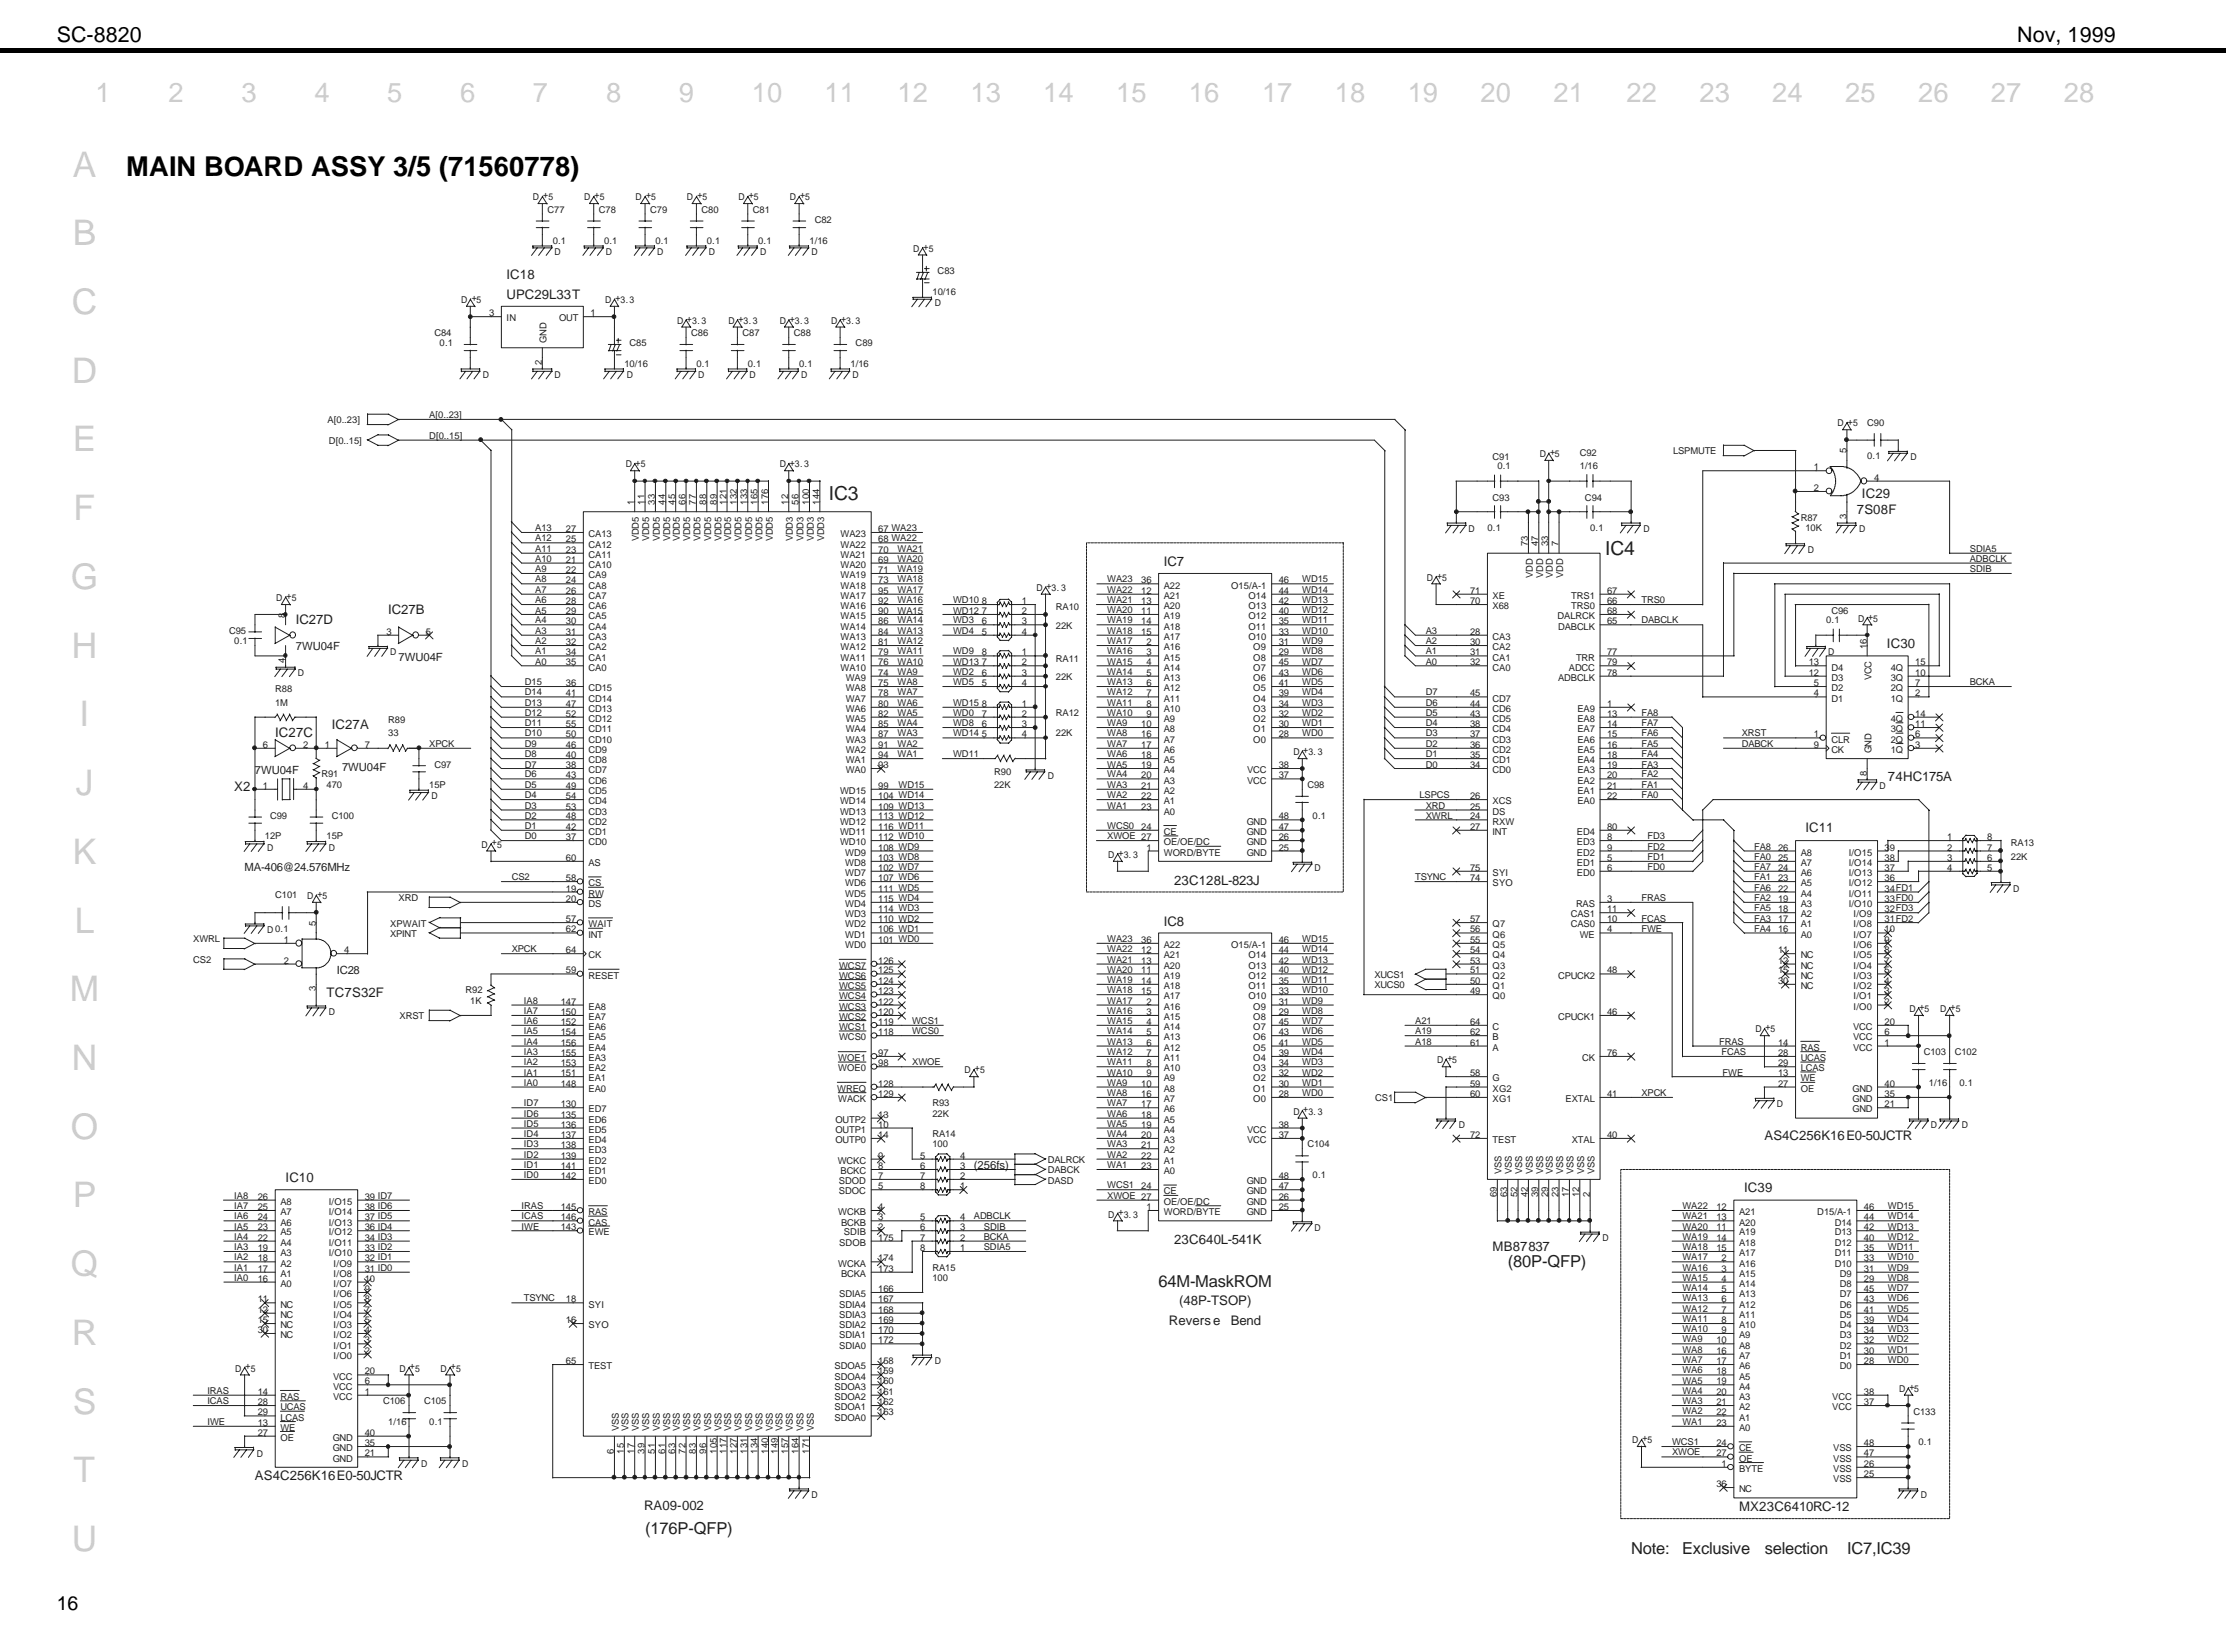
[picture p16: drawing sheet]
<svg xmlns="http://www.w3.org/2000/svg" width="400mm" height="297mm" viewBox="0 0 400 297" stroke-linecap="round" stroke-linejoin="round" font-family="sans-serif">
<defs><g id="words">
<g font-size="6.3" fill="#ccc">
<text x="13.1" y="31.8">A</text>
<text x="13.1" y="44.1">B</text>
<text x="12.9" y="56.4">C</text>
<text x="12.9" y="68.8">D</text>
<text x="13.1" y="81.1">E</text>
<text x="13.2" y="93.5">F</text>
<text x="12.7" y="105.9">G</text>
<text x="12.9" y="118.2">H</text>
<text x="14.3" y="130.5">I</text>
<text x="13.6" y="142.9">J</text>
<text x="13.1" y="155.2">K</text>
<text x="13.4" y="167.6">L</text>
<text x="12.6" y="179.9">M</text>
<text x="12.9" y="192.3">N</text>
<text x="12.7" y="204.6">O</text>
<text x="13.1" y="217">P</text>
<text x="12.7" y="229.3">Q</text>
<text x="12.9" y="241.7">R</text>
<text x="13.1" y="254">S</text>
<text x="13.2" y="266.3">T</text>
<text x="12.9" y="278.7">U</text>
</g>
<g font-size="4.9" fill="#ccc">
<text x="17.2" y="18.3">1</text>
<text x="30.3" y="18.3">2</text>
<text x="43.4" y="18.3">3</text>
<text x="56.5" y="18.3">4</text>
<text x="69.6" y="18.3">5</text>
<text x="82.7" y="18.3">6</text>
<text x="95.8" y="18.3">7</text>
<text x="108.9" y="18.3">8</text>
<text x="122" y="18.3">9</text>
<text x="135.1" y="18.3">10</text>
<text x="148.2" y="18.3">11</text>
<text x="161.3" y="18.3">12</text>
<text x="174.4" y="18.3">13</text>
<text x="187.5" y="18.3">14</text>
<text x="200.6" y="18.3">15</text>
<text x="213.7" y="18.3">16</text>
<text x="226.8" y="18.3">17</text>
<text x="239.9" y="18.3">18</text>
<text x="253" y="18.3">19</text>
<text x="266.1" y="18.3">20</text>
<text x="279.2" y="18.3">21</text>
<text x="292.3" y="18.3">22</text>
<text x="305.4" y="18.3">23</text>
<text x="318.5" y="18.3">24</text>
<text x="331.6" y="18.3">25</text>
<text x="344.7" y="18.3">26</text>
<text x="357.8" y="18.3">27</text>
<text x="370.9" y="18.3">28</text>
</g>
<text font-size="4.9" x="22.7" y="31.6">MAIN BOARD ASSY 3/5 (71560778)</text>
<g font-size="3.9">
<text x="10.2" y="7.6">SC-8820</text>
<text x="362.5" y="7.6">Nov, 1999</text>
</g>
<g font-size="3.5" fill="#231f20">
<text x="149" y="89.8">IC3</text>
<text x="288.5" y="99.7">IC4</text>
</g>
<text font-size="3.5" x="10.2" y="289.4">16</text>
<g font-size="3" fill="#231f20">
<text x="271" y="227.6">(80P-QFP)</text>
<text x="208.2" y="231.3">64M-MaskROM</text>
<text x="115.9" y="275.6">(176P-QFP)</text>
<text x="293.1" y="279.2">Note:</text>
<text x="302.3" y="279.2">Exclusive</text>
<text x="317.2" y="279.2">selection</text>
<text x="332" y="279.2">IC7,IC39</text>
</g>
<g font-size="2.4" fill="#231f20">
<text x="91" y="50">IC18</text>
<text x="91" y="53.8">UPC29L33T</text>
<text x="334.6" y="89.4">IC29</text>
<text x="333.7" y="92.4">7S08F</text>
<text x="209.2" y="101.8">IC7</text>
<text x="53.2" y="112.1">IC27D</text>
<text x="69.8" y="110.2">IC27B</text>
<text x="339.1" y="116.5">IC30</text>
<text x="59.6" y="131.1">IC27A</text>
<text x="49.5" y="132.4">IC27C</text>
<text x="42.1" y="142.2">X2</text>
<text x="339.3" y="140.3">74HC175A</text>
<text x="324.5" y="149.5">IC11</text>
<text x="211" y="159">23C128L-823J</text>
<text x="209.2" y="166.4">IC8</text>
<text x="58.7" y="179.1">TC7S32F</text>
<text x="317.1" y="204.9">AS4C256K16E0-50JCTR</text>
<text x="51.3" y="212.4">IC10</text>
<text x="313.5" y="214.1">IC39</text>
<text x="211" y="223.6">23C640L-541K</text>
<text x="268.3" y="224.7">MB87837</text>
<text x="210.1" y="238.2">Revers e</text>
<text x="211.9" y="234.5">(48P-TSOP)</text>
<text x="221.2" y="238.2">Bend</text>
<text x="45.8" y="265.9">AS4C256K16E0-50JCTR</text>
<text x="115.8" y="271.4">RA09-002</text>
<text x="312.5" y="271.5">MX23C6410RC-12</text>
</g>
<g font-size="2" fill="#231f20">
<text x="53.2" y="116.9">7WU04F</text>
<text x="71.6" y="118.7">7WU04F</text>
<text x="45.8" y="139">7WU04F</text>
<text x="61.5" y="138.6">7WU04F</text>
<text x="44" y="156.6">MA-406@24.576MHz</text>
<text x="60.6" y="175">IC28</text>
<text x="175" y="210.1">(256fs)</text>
</g>
<g font-size="1.7" fill="#231f20">
<text x="95.8" y="36">D +5</text>
<text x="105" y="36">D +5</text>
<text x="114.2" y="36">D +5</text>
<text x="123.5" y="36">D +5</text>
<text x="132.7" y="36">D +5</text>
<text x="141.9" y="36">D +5</text>
<text x="98.4" y="38.2">C77</text>
<text x="107.6" y="38.2">C78</text>
<text x="116.9" y="38.2">C79</text>
<text x="126.1" y="38.2">C80</text>
<text x="135.3" y="38.2">C81</text>
<text x="146.4" y="40.1">C82</text>
<text x="99.3" y="43.8">0.1</text>
<text x="99.7" y="45.8">D</text>
<text x="108.6" y="43.8">0.1</text>
<text x="108.9" y="45.8">D</text>
<text x="117.8" y="43.8">0.1</text>
<text x="118.1" y="45.8">D</text>
<text x="127" y="43.8">0.1</text>
<text x="127.4" y="45.8">D</text>
<text x="136.2" y="43.8">0.1</text>
<text x="136.6" y="45.8">D</text>
<text x="145.5" y="43.8">1/16</text>
<text x="145.8" y="45.8">D</text>
<text x="164.1" y="45.2">D +5</text>
<text x="167.6" y="53">10/16</text>
<text x="168.5" y="49.3">C83</text>
<text x="82.9" y="54.5">D +5</text>
<text x="87.9" y="56.8">3</text>
<text x="91" y="57.8">IN</text>
<text x="100.5" y="57.8">OUT</text>
<text x="106.1" y="56.8">1</text>
<text x="108.7" y="54.5">D +3.3</text>
<text x="121.7" y="58.2">D +3. 3</text>
<text x="130.9" y="58.2">D +3. 3</text>
<text x="140.1" y="58.2">D +3. 3</text>
<text x="149.4" y="58.2">D +3. 3</text>
<text x="168" y="55">D</text>
<text x="78.1" y="60.4">C84</text>
<text x="79" y="62.2">0.1</text>
<text x="97.4" y="65.6" transform="rotate(-90 97.4 65.6)">2</text>
<text x="98.2" y="61.6" transform="rotate(-90 98.2 61.6)">GND</text>
<text x="112.2" y="65.9">10/16</text>
<text x="113.1" y="62.2">C85</text>
<text x="124.2" y="60.4">C86</text>
<text x="125.2" y="65.9">0.1</text>
<text x="133.5" y="60.4">C87</text>
<text x="134.4" y="65.9">0.1</text>
<text x="142.7" y="60.4">C88</text>
<text x="143.6" y="65.9">0.1</text>
<text x="152.8" y="65.9">1/16</text>
<text x="153.8" y="62.2">C89</text>
<text x="86.8" y="68">D</text>
<text x="99.7" y="68">D</text>
<text x="112.6" y="68">D</text>
<text x="125.5" y="68">D</text>
<text x="134.7" y="68">D</text>
<text x="144" y="68">D</text>
<text x="153.2" y="68">D</text>
<text x="58.9" y="76">A[0..23]</text>
<text x="77.2" y="75.1">A[0..23]</text>
<text x="330.2" y="76.6">D +5</text>
<text x="335.6" y="76.5">C90</text>
<text x="59.1" y="79.8">D[0..15]</text>
<text x="77.2" y="78.8">D[0..15]</text>
<text x="268.3" y="82.7">C91</text>
<text x="276.7" y="82.1">D +5</text>
<text x="283.9" y="82">C92</text>
<text x="300.7" y="81.6">LSPMUTE</text>
<text x="331.8" y="81.5" transform="rotate(-90 331.8 81.5)">5</text>
<text x="335.6" y="82.6">0.1</text>
<text x="343.4" y="82.7">D</text>
<text x="112.5" y="84">D +5</text>
<text x="140.1" y="84">D +3. 3</text>
<text x="269.1" y="84.3">0.1</text>
<text x="283.9" y="84.3">1/16</text>
<text x="326" y="84.5">1</text>
<text x="326" y="88.2">2</text>
<text x="336.8" y="86.4">4</text>
<text x="96.2" y="95.4">A13</text>
<text x="101.7" y="95.6">27</text>
<text x="114" y="90.7" transform="rotate(-90 114 90.7)">1</text>
<text x="115.8" y="90.7" transform="rotate(-90 115.8 90.7)">11</text>
<text x="117.7" y="90.7" transform="rotate(-90 117.7 90.7)">33</text>
<text x="119.6" y="90.7" transform="rotate(-90 119.6 90.7)">44</text>
<text x="121.3" y="90.7" transform="rotate(-90 121.3 90.7)">45</text>
<text x="123.2" y="90.7" transform="rotate(-90 123.2 90.7)">66</text>
<text x="125.1" y="90.7" transform="rotate(-90 125.1 90.7)">77</text>
<text x="126.9" y="90.7" transform="rotate(-90 126.9 90.7)">88</text>
<text x="128.8" y="90.7" transform="rotate(-90 128.8 90.7)">89</text>
<text x="130.6" y="90.7" transform="rotate(-90 130.6 90.7)">121</text>
<text x="132.4" y="90.7" transform="rotate(-90 132.4 90.7)">132</text>
<text x="134.3" y="90.7" transform="rotate(-90 134.3 90.7)">133</text>
<text x="136.2" y="90.7" transform="rotate(-90 136.2 90.7)">165</text>
<text x="138" y="90.7" transform="rotate(-90 138 90.7)">176</text>
<text x="141.7" y="90.7" transform="rotate(-90 141.7 90.7)">12</text>
<text x="143.5" y="90.7" transform="rotate(-90 143.5 90.7)">56</text>
<text x="145.4" y="90.7" transform="rotate(-90 145.4 90.7)">100</text>
<text x="147.3" y="90.7" transform="rotate(-90 147.3 90.7)">144</text>
<text x="157.8" y="95.6">67 WA23</text>
<text x="263.9" y="95.7">D</text>
<text x="267.3" y="95.4">0.1</text>
<text x="268.3" y="90.1">C93</text>
<text x="284.8" y="90.1">C94</text>
<text x="285.8" y="95.4">0.1</text>
<text x="295.3" y="95.7">D</text>
<text x="323.6" y="93.6">R87</text>
<text x="324.5" y="95.4">10K</text>
<text x="331.8" y="93.3" transform="rotate(-90 331.8 93.3)">3</text>
<text x="334.1" y="95.7">D</text>
<text x="96.2" y="99.2">A11</text>
<text x="96.2" y="101">A10</text>
<text x="96.2" y="97.3">A12</text>
<text x="101.7" y="101.1">21</text>
<text x="101.7" y="99.3">23</text>
<text x="101.7" y="97.5">25</text>
<text x="105.8" y="100.3">CA11</text>
<text x="105.8" y="98.4">CA12</text>
<text x="105.8" y="96.5">CA13</text>
<text x="114.8" y="97.3" transform="rotate(-90 114.8 97.3)">VDD5</text>
<text x="116.7" y="97.3" transform="rotate(-90 116.7 97.3)">VDD5</text>
<text x="118.6" y="97.3" transform="rotate(-90 118.6 97.3)">VDD5</text>
<text x="120.4" y="97.3" transform="rotate(-90 120.4 97.3)">VDD5</text>
<text x="122.2" y="97.3" transform="rotate(-90 122.2 97.3)">VDD5</text>
<text x="124.1" y="97.3" transform="rotate(-90 124.1 97.3)">VDD5</text>
<text x="125.9" y="97.3" transform="rotate(-90 125.9 97.3)">VDD5</text>
<text x="127.8" y="97.3" transform="rotate(-90 127.8 97.3)">VDD5</text>
<text x="129.6" y="97.3" transform="rotate(-90 129.6 97.3)">VDD5</text>
<text x="131.4" y="97.3" transform="rotate(-90 131.4 97.3)">VDD5</text>
<text x="133.3" y="97.3" transform="rotate(-90 133.3 97.3)">VDD5</text>
<text x="135.1" y="97.3" transform="rotate(-90 135.1 97.3)">VDD5</text>
<text x="137" y="97.3" transform="rotate(-90 137 97.3)">VDD5</text>
<text x="138.9" y="97.3" transform="rotate(-90 138.9 97.3)">VDD5</text>
<text x="142.5" y="97.3" transform="rotate(-90 142.5 97.3)">VDD3</text>
<text x="144.4" y="97.3" transform="rotate(-90 144.4 97.3)">VDD3</text>
<text x="146.2" y="97.3" transform="rotate(-90 146.2 97.3)">VDD3</text>
<text x="148.1" y="97.3" transform="rotate(-90 148.1 97.3)">VDD3</text>
<text x="151.1" y="96.5">WA23</text>
<text x="151.1" y="98.4">WA22</text>
<text x="151.1" y="100.3">WA21</text>
<text x="157.8" y="97.5">68 WA22</text>
<text x="157.8" y="101.1">69</text>
<text x="157.8" y="99.3">70</text>
<text x="161.3" y="99.2">WA21</text>
<text x="161.3" y="101">WA20</text>
<text x="274.6" y="98.1" transform="rotate(-90 274.6 98.1)">73</text>
<text x="276.5" y="98.1" transform="rotate(-90 276.5 98.1)">47</text>
<text x="278.2" y="98.1" transform="rotate(-90 278.2 98.1)">33</text>
<text x="280.1" y="98.1" transform="rotate(-90 280.1 98.1)">7</text>
<text x="324.9" y="99.3">D</text>
<text x="354" y="101">ADBCLK</text>
<text x="354" y="99.2">SDIA5</text>
<text x="51.5" y="107.6">+</text>
<text x="96.2" y="106.5">A7</text>
<text x="96.2" y="102.8">A9</text>
<text x="96.2" y="104.7">A8</text>
<text x="101.7" y="103">22</text>
<text x="101.7" y="104.8">24</text>
<text x="101.7" y="106.7">26</text>
<text x="105.8" y="102">CA10</text>
<text x="105.8" y="103.9">CA9</text>
<text x="105.8" y="105.8">CA8</text>
<text x="105.8" y="107.6">CA7</text>
<text x="151.1" y="102">WA20</text>
<text x="151.1" y="103.9">WA19</text>
<text x="151.1" y="105.8">WA18</text>
<text x="151.1" y="107.6">WA17</text>
<text x="157.8" y="103">71</text>
<text x="157.8" y="104.8">73</text>
<text x="157.8" y="106.7">95</text>
<text x="161.3" y="102.8">WA19</text>
<text x="161.3" y="104.7">WA18</text>
<text x="161.3" y="106.5">WA17</text>
<text x="186.3" y="106.2">D</text>
<text x="188.1" y="105.8">+</text>
<text x="189" y="106.2">3. 3</text>
<text x="199" y="104.7">WA23</text>
<text x="199" y="106.5">WA22</text>
<text x="205.1" y="106.7">12</text>
<text x="205.1" y="104.8">36</text>
<text x="209.2" y="107.6">A21</text>
<text x="209.2" y="105.8">A22</text>
<text x="221.3" y="105.8">O15/A-1</text>
<text x="224.4" y="107.6">O14</text>
<text x="229.8" y="106.7">44</text>
<text x="229.8" y="104.8">46</text>
<text x="234" y="104.7">WD15</text>
<text x="234" y="106.5">WD14</text>
<text x="256.4" y="104.3">D +5</text>
<text x="264.2" y="106.7">71</text>
<text x="268.3" y="107.6">XE</text>
<text x="275.4" y="103.8" transform="rotate(-90 275.4 103.8)">VDD</text>
<text x="277.3" y="103.8" transform="rotate(-90 277.3 103.8)">VDD</text>
<text x="279.1" y="103.8" transform="rotate(-90 279.1 103.8)">VDD</text>
<text x="281" y="103.8" transform="rotate(-90 281 103.8)">VDD</text>
<text x="282.4" y="107.6">TRS1</text>
<text x="288.8" y="106.7">67</text>
<text x="354" y="102.8">SDIB</text>
<text x="41.2" y="113.9">C95</text>
<text x="49.6" y="108">D</text>
<text x="51.2" y="111" transform="rotate(-90 51.2 111)">8</text>
<text x="52.4" y="108">5</text>
<text x="96.2" y="113.9">A3</text>
<text x="96.2" y="108.4">A6</text>
<text x="96.2" y="110.2">A5</text>
<text x="96.2" y="112">A4</text>
<text x="101.7" y="108.6">28</text>
<text x="101.7" y="110.3">29</text>
<text x="101.7" y="112.2">30</text>
<text x="105.8" y="109.5">CA6</text>
<text x="105.8" y="111.3">CA5</text>
<text x="105.8" y="113.1">CA4</text>
<text x="151.1" y="113.1">WA14</text>
<text x="151.1" y="111.3">WA15</text>
<text x="151.1" y="109.5">WA16</text>
<text x="157.8" y="112.2">86</text>
<text x="157.8" y="110.3">90</text>
<text x="157.8" y="108.6">92</text>
<text x="161.3" y="112">WA14</text>
<text x="161.3" y="108.4">WA16</text>
<text x="161.3" y="110.2">WA15</text>
<text x="161.3" y="113.9">WA13</text>
<text x="171.3" y="108.4">WD10</text>
<text x="171.3" y="113.9">WD4</text>
<text x="171.3" y="110.2">WD12</text>
<text x="171.3" y="112">WD3</text>
<text x="176.5" y="108.6">8</text>
<text x="176.5" y="110.3">7</text>
<text x="176.5" y="112.2">6</text>
<text x="183.7" y="108.6">1</text>
<text x="183.7" y="110.3">2</text>
<text x="183.7" y="112.2">3</text>
<text x="189.8" y="109.7">RA10</text>
<text x="189.8" y="113">22K</text>
<text x="199" y="113.9">WA18</text>
<text x="199" y="110.2">WA20</text>
<text x="199" y="108.4">WA21</text>
<text x="199" y="112">WA19</text>
<text x="205.1" y="110.3">11</text>
<text x="205.1" y="108.6">13</text>
<text x="205.1" y="112.2">14</text>
<text x="209.2" y="111.3">A19</text>
<text x="209.2" y="109.5">A20</text>
<text x="209.2" y="113.1">A18</text>
<text x="224.4" y="113.1">O11</text>
<text x="224.4" y="111.3">O12</text>
<text x="224.4" y="109.5">O13</text>
<text x="229.8" y="112.2">35</text>
<text x="229.8" y="110.3">40</text>
<text x="229.8" y="108.6">42</text>
<text x="234" y="108.4">WD13</text>
<text x="234" y="110.2">WD12</text>
<text x="234" y="112">WD11</text>
<text x="234" y="113.9">WD10</text>
<text x="256.2" y="113.9">A3</text>
<text x="264.2" y="108.6">70</text>
<text x="268.3" y="109.5">X68</text>
<text x="279.9" y="111.3">DALRCK</text>
<text x="280" y="113.1">DABCLK</text>
<text x="282.4" y="109.5">TRS0</text>
<text x="288.8" y="108.6">66</text>
<text x="288.8" y="110.3">68</text>
<text x="288.8" y="112.2">65</text>
<text x="295" y="108.4">TRS0</text>
<text x="295" y="112">DABCLK</text>
<text x="328.2" y="112">0.1</text>
<text x="329.1" y="110.4">C96</text>
<text x="334" y="111.7">D +5</text>
<text x="42.1" y="115.8">0.1</text>
<text x="51.2" y="119.1" transform="rotate(-90 51.2 119.1)">4</text>
<text x="69.4" y="114.1">3</text>
<text x="70.1" y="117.8">D</text>
<text x="76.6" y="114.1">5</text>
<text x="96.2" y="119.5">A0</text>
<text x="96.2" y="117.6">A1</text>
<text x="96.2" y="115.8">A2</text>
<text x="101.7" y="114.1">31</text>
<text x="101.7" y="115.9">32</text>
<text x="101.7" y="117.8">34</text>
<text x="101.7" y="119.6">35</text>
<text x="105.8" y="115">CA3</text>
<text x="105.8" y="116.9">CA2</text>
<text x="105.8" y="118.7">CA1</text>
<text x="151.1" y="115">WA13</text>
<text x="151.1" y="118.7">WA11</text>
<text x="151.1" y="116.9">WA12</text>
<text x="157.8" y="119.6">76</text>
<text x="157.8" y="117.8">79</text>
<text x="157.8" y="115.9">81</text>
<text x="157.8" y="114.1">84</text>
<text x="161.3" y="115.7">WA12</text>
<text x="161.3" y="117.6">WA11</text>
<text x="161.3" y="119.5">WA10</text>
<text x="171.3" y="117.6">WD9</text>
<text x="171.3" y="119.5">WD13</text>
<text x="176.5" y="114.1">5</text>
<text x="176.5" y="117.8">8</text>
<text x="176.5" y="119.6">7</text>
<text x="183.7" y="114.1">4</text>
<text x="183.7" y="117.8">1</text>
<text x="183.7" y="119.6">2</text>
<text x="189.8" y="118.9">RA11</text>
<text x="199" y="115.7">WA17</text>
<text x="199" y="117.6">WA16</text>
<text x="199" y="119.5">WA15</text>
<text x="205.1" y="114.1">15</text>
<text x="206" y="115.9">2</text>
<text x="206" y="117.8">3</text>
<text x="206" y="119.6">4</text>
<text x="209.2" y="116.9">A16</text>
<text x="209.2" y="118.7">A15</text>
<text x="209.2" y="115">A17</text>
<text x="224.4" y="115">O10</text>
<text x="225.2" y="118.7">O8</text>
<text x="225.2" y="116.9">O9</text>
<text x="229.8" y="117.8">29</text>
<text x="229.8" y="115.9">31</text>
<text x="229.8" y="114.1">33</text>
<text x="229.8" y="119.6">45</text>
<text x="234" y="115.7">WD9</text>
<text x="234" y="117.6">WD8</text>
<text x="234" y="119.5">WD7</text>
<text x="256.2" y="119.5">A0</text>
<text x="256.2" y="117.6">A1</text>
<text x="256.2" y="115.8">A2</text>
<text x="264.2" y="114.1">28</text>
<text x="264.2" y="115.9">30</text>
<text x="264.2" y="117.8">31</text>
<text x="264.2" y="119.6">32</text>
<text x="268.3" y="115">CA3</text>
<text x="268.3" y="116.9">CA2</text>
<text x="268.3" y="118.7">CA1</text>
<text x="283.2" y="118.7">TRR</text>
<text x="288.8" y="117.8">77</text>
<text x="288.8" y="119.6">79</text>
<text x="325.1" y="119.6">13</text>
<text x="328.5" y="117.8">D</text>
<text x="335.5" y="116.6" transform="rotate(-90 335.5 116.6)">16</text>
<text x="344.2" y="119.6">15</text>
<text x="49.5" y="124.4">R88</text>
<text x="53.5" y="121.5">D</text>
<text x="94.3" y="123.1">D15</text>
<text x="94.3" y="125">D14</text>
<text x="101.7" y="123.3">36</text>
<text x="101.7" y="125.2">41</text>
<text x="105.8" y="120.5">CA0</text>
<text x="105.8" y="124.2">CD15</text>
<text x="151.1" y="120.5">WA10</text>
<text x="152" y="122.4">WA9</text>
<text x="152" y="124.2">WA8</text>
<text x="157.8" y="121.4">74</text>
<text x="157.8" y="123.3">75</text>
<text x="157.8" y="125.2">78</text>
<text x="161.3" y="121.3">WA9</text>
<text x="161.3" y="123.1">WA8</text>
<text x="161.3" y="125">WA7</text>
<text x="171.3" y="123.1">WD5</text>
<text x="171.3" y="121.3">WD2</text>
<text x="176.5" y="121.4">6</text>
<text x="176.5" y="123.3">5</text>
<text x="183.7" y="121.4">3</text>
<text x="183.7" y="123.3">4</text>
<text x="189.8" y="122.2">22K</text>
<text x="199" y="123.1">WA13</text>
<text x="199" y="121.3">WA14</text>
<text x="199" y="125">WA12</text>
<text x="206" y="121.4">5</text>
<text x="206" y="123.3">6</text>
<text x="206" y="125.2">7</text>
<text x="209.2" y="120.5">A14</text>
<text x="209.2" y="122.4">A13</text>
<text x="209.2" y="124.2">A12</text>
<text x="225.2" y="124.2">O5</text>
<text x="225.2" y="122.4">O6</text>
<text x="225.2" y="120.5">O7</text>
<text x="229.8" y="125.2">39</text>
<text x="229.8" y="123.3">41</text>
<text x="229.8" y="121.4">43</text>
<text x="234" y="121.3">WD6</text>
<text x="234" y="123.1">WD5</text>
<text x="234" y="125">WD4</text>
<text x="256.2" y="125">D7</text>
<text x="264.2" y="125.2">45</text>
<text x="268.3" y="120.5">CA0</text>
<text x="280" y="122.4">ADBCLK</text>
<text x="282" y="120.5">ADCC</text>
<text x="288.8" y="121.4">78</text>
<text x="325.1" y="121.4">12</text>
<text x="326" y="123.3">5</text>
<text x="326" y="125.2">4</text>
<text x="329.1" y="120.5">D4</text>
<text x="329.1" y="122.4">D3</text>
<text x="329.1" y="124.2">D2</text>
<text x="336.3" y="122.3" transform="rotate(-90 336.3 122.3)">VCC</text>
<text x="339.8" y="120.5">4Q</text>
<text x="339.8" y="122.4">3Q</text>
<text x="339.8" y="124.2">2Q</text>
<text x="344.2" y="121.4">10</text>
<text x="344.2" y="123.3">7</text>
<text x="344.2" y="125.2">2</text>
<text x="354" y="123.1">BCKA</text>
<text x="49.5" y="126.8">1M</text>
<text x="69.8" y="130">R89</text>
<text x="94.3" y="128.7">D12</text>
<text x="94.3" y="126.8">D13</text>
<text x="94.3" y="130.5">D11</text>
<text x="101.7" y="127">47</text>
<text x="101.7" y="128.8">52</text>
<text x="101.7" y="130.7">55</text>
<text x="105.8" y="126.1">CD14</text>
<text x="105.8" y="127.9">CD13</text>
<text x="105.8" y="129.7">CD12</text>
<text x="105.8" y="131.6">CD11</text>
<text x="152" y="131.6">WA4</text>
<text x="152" y="126.1">WA7</text>
<text x="152" y="127.9">WA6</text>
<text x="152" y="129.7">WA5</text>
<text x="157.8" y="127">80</text>
<text x="157.8" y="128.8">82</text>
<text x="157.8" y="130.7">85</text>
<text x="161.3" y="126.8">WA6</text>
<text x="161.3" y="128.7">WA5</text>
<text x="161.3" y="130.5">WA4</text>
<text x="171.3" y="126.8">WD15</text>
<text x="171.3" y="128.7">WD0</text>
<text x="171.3" y="130.5">WD8</text>
<text x="176.5" y="127">8</text>
<text x="176.5" y="128.8">7</text>
<text x="176.5" y="130.7">6</text>
<text x="183.7" y="127">1</text>
<text x="183.7" y="128.8">2</text>
<text x="183.7" y="130.7">3</text>
<text x="189.8" y="128.7">RA12</text>
<text x="199" y="128.7">WA10</text>
<text x="199" y="126.8">WA11</text>
<text x="199" y="130.5">WA9</text>
<text x="205.1" y="130.7">10</text>
<text x="206" y="127">8</text>
<text x="206" y="128.8">9</text>
<text x="209.2" y="126.1">A11</text>
<text x="209.2" y="127.9">A10</text>
<text x="209.2" y="129.7">A9</text>
<text x="209.2" y="131.6">A8</text>
<text x="225.2" y="131.6">O1</text>
<text x="225.2" y="129.7">O2</text>
<text x="225.2" y="127.9">O3</text>
<text x="225.2" y="126.1">O4</text>
<text x="229.8" y="130.7">30</text>
<text x="229.8" y="128.8">32</text>
<text x="229.8" y="127">34</text>
<text x="234" y="128.7">WD2</text>
<text x="234" y="130.5">WD1</text>
<text x="234" y="126.8">WD3</text>
<text x="256.2" y="130.5">D4</text>
<text x="256.2" y="128.7">D5</text>
<text x="256.2" y="126.8">D6</text>
<text x="264.2" y="127">44</text>
<text x="264.2" y="128.8">43</text>
<text x="264.2" y="130.7">38</text>
<text x="268.3" y="126.1">CD7</text>
<text x="268.3" y="127.9">CD6</text>
<text x="268.3" y="129.7">CD5</text>
<text x="268.3" y="131.6">CD4</text>
<text x="283.5" y="127.9">EA9</text>
<text x="283.5" y="129.7">EA8</text>
<text x="283.5" y="131.6">EA7</text>
<text x="288.8" y="127">1</text>
<text x="288.8" y="128.8">13</text>
<text x="288.8" y="130.7">14</text>
<text x="295" y="130.5">FA7</text>
<text x="295" y="128.7">FA8</text>
<text x="329.1" y="126.1">D1</text>
<text x="339.8" y="126.1">1Q</text>
<text x="339.8" y="129.7">4Q</text>
<text x="339.8" y="131.6">3Q</text>
<text x="344.2" y="128.8">14</text>
<text x="344.2" y="130.7">11</text>
<text x="47.3" y="134.4">6</text>
<text x="54.5" y="134.4">2</text>
<text x="58.4" y="134.4">1</text>
<text x="65.6" y="134.4">7</text>
<text x="69.8" y="132.3">33</text>
<text x="77.2" y="134.2">XPCK</text>
<text x="78.1" y="137.9">C97</text>
<text x="94.3" y="134.2">D9</text>
<text x="94.3" y="136.1">D8</text>
<text x="94.3" y="132.3">D10</text>
<text x="94.3" y="137.9">D7</text>
<text x="101.7" y="136.2">40</text>
<text x="101.7" y="134.4">46</text>
<text x="101.7" y="132.5">50</text>
<text x="105.8" y="137.2">CD8</text>
<text x="105.8" y="135.3">CD9</text>
<text x="105.8" y="133.4">CD10</text>
<text x="152" y="133.4">WA3</text>
<text x="152" y="135.3">WA2</text>
<text x="152" y="137.2">WA1</text>
<text x="157.8" y="132.5">87</text>
<text x="157.8" y="134.4">91</text>
<text x="157.8" y="136.2">94</text>
<text x="161.3" y="136.1">WA1</text>
<text x="161.3" y="132.3">WA3</text>
<text x="161.3" y="134.2">WA2</text>
<text x="171.3" y="132.3">WD14</text>
<text x="171.3" y="136.1">WD11</text>
<text x="176.5" y="132.5">5</text>
<text x="183.7" y="132.5">4</text>
<text x="189.8" y="132.3">22K</text>
<text x="199" y="136.1">WA6</text>
<text x="199" y="132.3">WA8</text>
<text x="199" y="134.2">WA7</text>
<text x="199" y="137.9">WA5</text>
<text x="205.1" y="132.5">16</text>
<text x="205.1" y="134.4">17</text>
<text x="205.1" y="136.2">18</text>
<text x="209.2" y="133.4">A7</text>
<text x="209.2" y="135.3">A6</text>
<text x="209.2" y="137.2">A5</text>
<text x="225.2" y="133.4">O0</text>
<text x="229.8" y="132.5">28</text>
<text x="232.4" y="135.7">D</text>
<text x="234" y="132.3">WD0</text>
<text x="234.2" y="135.3">+</text>
<text x="235.1" y="135.7">3. 3</text>
<text x="256.2" y="137.9">D0</text>
<text x="256.2" y="136.1">D1</text>
<text x="256.2" y="134.2">D2</text>
<text x="256.2" y="132.3">D3</text>
<text x="264.2" y="132.5">37</text>
<text x="264.2" y="134.4">36</text>
<text x="264.2" y="136.2">35</text>
<text x="268.3" y="133.4">CD3</text>
<text x="268.3" y="135.3">CD2</text>
<text x="268.3" y="137.2">CD1</text>
<text x="283.5" y="133.4">EA6</text>
<text x="283.5" y="135.3">EA5</text>
<text x="283.5" y="137.2">EA4</text>
<text x="288.8" y="132.5">15</text>
<text x="288.8" y="134.4">16</text>
<text x="288.8" y="136.2">18</text>
<text x="295" y="132.3">FA6</text>
<text x="295" y="137.9">FA3</text>
<text x="295" y="136.1">FA4</text>
<text x="295" y="134.2">FA5</text>
<text x="313" y="132.3">XRST</text>
<text x="313" y="134.2">DABCK</text>
<text x="326" y="132.5">1</text>
<text x="326" y="134.4">9</text>
<text x="329.1" y="133.4">CLR</text>
<text x="329.1" y="135.3">CK</text>
<text x="336.3" y="135.4" transform="rotate(-90 336.3 135.4)">GND</text>
<text x="339.8" y="133.4">2Q</text>
<text x="339.8" y="135.3">1Q</text>
<text x="344.2" y="132.5">6</text>
<text x="344.2" y="134.4">3</text>
<text x="47.3" y="141.7">1</text>
<text x="54.5" y="141.7">4</text>
<text x="57.8" y="139.7">R91</text>
<text x="58.7" y="141.6">470</text>
<text x="77.2" y="141.6">15P</text>
<text x="77.6" y="143.6">D</text>
<text x="94.3" y="143.4">D4</text>
<text x="94.3" y="141.6">D5</text>
<text x="94.3" y="139.7">D6</text>
<text x="101.7" y="138">38</text>
<text x="101.7" y="139.9">43</text>
<text x="101.7" y="141.7">49</text>
<text x="101.7" y="143.6">54</text>
<text x="105.8" y="139">CD7</text>
<text x="105.8" y="140.8">CD6</text>
<text x="105.8" y="142.7">CD5</text>
<text x="151" y="142.7">WD15</text>
<text x="152" y="139">WA0</text>
<text x="157.8" y="138">93</text>
<text x="157.8" y="141.7">99</text>
<text x="157.8" y="143.6">104 WD14</text>
<text x="161.5" y="141.6">WD15</text>
<text x="178.7" y="139.2">R90</text>
<text x="178.7" y="141.6">22K</text>
<text x="188.3" y="140">D</text>
<text x="199" y="139.7">WA4</text>
<text x="199" y="141.6">WA3</text>
<text x="199" y="143.4">WA2</text>
<text x="205.1" y="138">19</text>
<text x="205.1" y="139.9">20</text>
<text x="205.1" y="141.7">21</text>
<text x="205.1" y="143.6">22</text>
<text x="209.2" y="139">A4</text>
<text x="209.2" y="140.8">A3</text>
<text x="209.2" y="142.7">A2</text>
<text x="224.1" y="140.8">VCC</text>
<text x="224.1" y="139">VCC</text>
<text x="229.8" y="139.9">37</text>
<text x="229.8" y="138">38</text>
<text x="235" y="141.6">C98</text>
<text x="255.1" y="143.4">LSPCS</text>
<text x="264.2" y="138">34</text>
<text x="264.2" y="143.6">26</text>
<text x="268.3" y="139">CD0</text>
<text x="283.5" y="139">EA3</text>
<text x="283.5" y="140.8">EA2</text>
<text x="283.5" y="142.7">EA1</text>
<text x="288.8" y="138">19</text>
<text x="288.8" y="139.9">20</text>
<text x="288.8" y="141.7">21</text>
<text x="288.8" y="143.6">22</text>
<text x="295" y="143.4">FA0</text>
<text x="295" y="141.6">FA1</text>
<text x="295" y="139.7">FA2</text>
<text x="335.5" y="139.5" transform="rotate(-90 335.5 139.5)">8</text>
<text x="337.8" y="141.8">D</text>
<text x="48.5" y="147.2">C99</text>
<text x="59.6" y="147.2">C100</text>
<text x="94.3" y="148.9">D1</text>
<text x="94.3" y="145.3">D3</text>
<text x="94.3" y="147.2">D2</text>
<text x="101.7" y="149.1">42</text>
<text x="101.7" y="147.2">48</text>
<text x="101.7" y="145.5">53</text>
<text x="105.8" y="148.2">CD2</text>
<text x="105.8" y="146.4">CD3</text>
<text x="105.8" y="144.5">CD4</text>
<text x="151" y="144.5">WD14</text>
<text x="151" y="146.4">WD13</text>
<text x="151" y="148.2">WD12</text>
<text x="157.8" y="145.5">109 WD13</text>
<text x="157.8" y="147.2">113 WD12</text>
<text x="157.8" y="149.1">116 WD11</text>
<text x="199" y="145.3">WA1</text>
<text x="199" y="148.9">WCS0</text>
<text x="205.1" y="145.5">23</text>
<text x="205.1" y="149.1">24</text>
<text x="209.2" y="144.5">A1</text>
<text x="209.2" y="146.4">A0</text>
<text x="224.1" y="148.2">GND</text>
<text x="229.8" y="149.1">47</text>
<text x="229.8" y="147.2">48</text>
<text x="235.9" y="147.2">0.1</text>
<text x="256.2" y="147.2">XWRL</text>
<text x="256.2" y="145.3">XRD</text>
<text x="264.2" y="145.5">25</text>
<text x="264.2" y="147.2">24</text>
<text x="264.2" y="149.1">27</text>
<text x="268.3" y="144.5">XCS</text>
<text x="268.3" y="146.4">DS</text>
<text x="268.3" y="148.2">RXW</text>
<text x="283.5" y="144.5">EA0</text>
<text x="288.8" y="149.1">80</text>
<text x="47.6" y="150.8">12P</text>
<text x="48" y="152.8">D</text>
<text x="58.7" y="150.8">15P</text>
<text x="59.1" y="152.8">D</text>
<text x="86.5" y="152.3">D +5</text>
<text x="94.3" y="150.8">D0</text>
<text x="101.7" y="151">37</text>
<text x="101.7" y="154.7">60</text>
<text x="105.8" y="151.9">CD0</text>
<text x="105.8" y="150">CD1</text>
<text x="105.8" y="155.6">AS</text>
<text x="151" y="151.9">WD10</text>
<text x="151" y="150">WD11</text>
<text x="151.9" y="155.6">WD8</text>
<text x="151.9" y="153.8">WD9</text>
<text x="157.8" y="154.7">103 WD8</text>
<text x="157.8" y="152.8">108 WD9</text>
<text x="157.8" y="151">112 WD10</text>
<text x="199" y="150.8">XWOE 27</text>
<text x="199.2" y="154.2">D</text>
<text x="201" y="153.8">+</text>
<text x="202" y="154.2">3. 3</text>
<text x="206" y="152.8">1</text>
<text x="209.2" y="150">CE</text>
<text x="209.2" y="151.9">OE/OE/DC</text>
<text x="209.2" y="153.8">WORD/BYTE</text>
<text x="224.1" y="153.8">GND</text>
<text x="224.1" y="151.9">GND</text>
<text x="224.1" y="150">GND</text>
<text x="229.8" y="152.8">25</text>
<text x="229.8" y="151">26</text>
<text x="268.3" y="150">INT</text>
<text x="283.4" y="150">ED4</text>
<text x="283.4" y="151.9">ED3</text>
<text x="283.4" y="153.8">ED2</text>
<text x="283.4" y="155.6">ED1</text>
<text x="288.8" y="151">8</text>
<text x="288.8" y="152.8">9</text>
<text x="288.8" y="154.7">5</text>
<text x="296.1" y="150.8">FD3</text>
<text x="296.1" y="154.5">FD1</text>
<text x="296.1" y="152.7">FD2</text>
<text x="315.2" y="154.5">FA0</text>
<text x="315.2" y="152.7">FA8</text>
<text x="319.6" y="154.7">25</text>
<text x="319.6" y="152.8">26</text>
<text x="323.6" y="155.6">A7</text>
<text x="323.6" y="153.8">A8</text>
<text x="332.3" y="155.6">I/O14</text>
<text x="332.3" y="153.8">I/O15</text>
<text x="338.7" y="154.7">38</text>
<text x="338.7" y="152.8">39</text>
<text x="350" y="151">1</text>
<text x="350" y="152.8">2</text>
<text x="350" y="154.7">3</text>
<text x="357.2" y="151">8</text>
<text x="357.2" y="152.8">7</text>
<text x="357.2" y="154.7">6</text>
<text x="361.4" y="152.1">RA13</text>
<text x="361.4" y="154.5">22K</text>
<text x="49.5" y="161.3">C101</text>
<text x="55.2" y="161.6">D +5</text>
<text x="71.6" y="161.9">XRD</text>
<text x="92" y="158.2">CS2</text>
<text x="101.7" y="160.2">19</text>
<text x="101.7" y="158.3">58</text>
<text x="105.8" y="161.1">RW</text>
<text x="105.8" y="159.3">CS</text>
<text x="151.9" y="157.4">WD7</text>
<text x="151.9" y="159.3">WD6</text>
<text x="151.9" y="161.1">WD5</text>
<text x="157.8" y="156.5">102 WD7</text>
<text x="157.8" y="158.3">107 WD6</text>
<text x="157.8" y="160.2">111 WD5</text>
<text x="236.2" y="156.6">D</text>
<text x="254.4" y="158.2">TSYNC</text>
<text x="264.2" y="156.5">75</text>
<text x="264.2" y="158.3">74</text>
<text x="268.3" y="157.4">SYI</text>
<text x="268.3" y="159.3">SYO</text>
<text x="283.4" y="157.4">ED0</text>
<text x="288.8" y="156.5">6</text>
<text x="295" y="161.9">FRAS</text>
<text x="296.1" y="156.4">FD0</text>
<text x="315.2" y="156.4">FA7</text>
<text x="315.2" y="158.2">FA1</text>
<text x="315.2" y="160">FA6</text>
<text x="315.2" y="161.9">FA2</text>
<text x="319.6" y="160.2">22</text>
<text x="319.6" y="158.3">23</text>
<text x="319.6" y="156.5">24</text>
<text x="323.6" y="161.1">A4</text>
<text x="323.6" y="159.3">A5</text>
<text x="323.6" y="157.4">A6</text>
<text x="332.3" y="161.1">I/O11</text>
<text x="332.3" y="159.3">I/O12</text>
<text x="332.3" y="157.4">I/O13</text>
<text x="338.7" y="160.2">34FD1</text>
<text x="338.7" y="158.3">36</text>
<text x="338.7" y="156.5">37</text>
<text x="350" y="156.5">4</text>
<text x="357.2" y="156.5">5</text>
<text x="361.8" y="160.3">D</text>
<text x="48" y="167.7">D 0.1</text>
<text x="56.7" y="166.4" transform="rotate(-90 56.7 166.4)">5</text>
<text x="70.1" y="166.6">XPWAIT</text>
<text x="101.7" y="162.1">20</text>
<text x="101.7" y="165.7">57</text>
<text x="101.7" y="167.6">62</text>
<text x="105.8" y="163">DS</text>
<text x="105.8" y="166.6">WAIT</text>
<text x="151.9" y="166.6">WD2</text>
<text x="151.9" y="164.9">WD3</text>
<text x="151.9" y="163">WD4</text>
<text x="157.8" y="167.6">106 WD1</text>
<text x="157.8" y="165.7">110 WD2</text>
<text x="157.8" y="163.9">114 WD3</text>
<text x="157.8" y="162.1">115 WD4</text>
<text x="264.2" y="165.7">57</text>
<text x="264.2" y="167.6">56</text>
<text x="268.3" y="166.6">Q7</text>
<text x="282.3" y="164.9">CAS1</text>
<text x="282.3" y="166.6">CAS0</text>
<text x="283.2" y="163">RAS</text>
<text x="288.8" y="162.1">3</text>
<text x="288.8" y="163.9">11</text>
<text x="288.8" y="165.7">10</text>
<text x="288.8" y="167.6">4</text>
<text x="295" y="165.6">FCAS</text>
<text x="295" y="167.4">FWE</text>
<text x="315.2" y="163.8">FA5</text>
<text x="315.2" y="165.6">FA3</text>
<text x="315.2" y="167.4">FA4</text>
<text x="319.6" y="167.6">16</text>
<text x="319.6" y="165.7">17</text>
<text x="319.6" y="163.9">18</text>
<text x="319.6" y="162.1">19</text>
<text x="323.6" y="166.6">A1</text>
<text x="323.6" y="164.9">A2</text>
<text x="323.6" y="163">A3</text>
<text x="332.3" y="163">I/O10</text>
<text x="333.1" y="166.6">I/O8</text>
<text x="333.1" y="164.9">I/O9</text>
<text x="338.7" y="167.6">10</text>
<text x="338.7" y="165.7">31FD2</text>
<text x="338.7" y="163.9">32FD3</text>
<text x="338.7" y="162.1">33FD0</text>
<text x="34.7" y="169.3">XWRL</text>
<text x="34.7" y="173">CS2</text>
<text x="51" y="169.4">1</text>
<text x="51" y="173.2">2</text>
<text x="61.8" y="171.3">4</text>
<text x="70.1" y="168.3">XPINT</text>
<text x="92" y="171.1">XPCK</text>
<text x="101.7" y="171.3">64</text>
<text x="105.8" y="168.5">INT</text>
<text x="105.8" y="172.2">CK</text>
<text x="151.9" y="170.4">WD0</text>
<text x="151.9" y="168.5">WD1</text>
<text x="157.8" y="169.4">101 WD0</text>
<text x="157.8" y="173.2">126</text>
<text x="199" y="169.3">WA23</text>
<text x="199" y="171.1">WA22</text>
<text x="199" y="173">WA21</text>
<text x="205.1" y="171.3">12</text>
<text x="205.1" y="173.2">13</text>
<text x="205.1" y="169.4">36</text>
<text x="209.2" y="172.2">A21</text>
<text x="209.2" y="170.4">A22</text>
<text x="221.3" y="170.4">O15/A-1</text>
<text x="224.4" y="172.2">O14</text>
<text x="229.8" y="173.2">42</text>
<text x="229.8" y="171.3">44</text>
<text x="229.8" y="169.4">46</text>
<text x="234" y="173">WD13</text>
<text x="234" y="171.1">WD14</text>
<text x="234" y="169.3">WD15</text>
<text x="264.2" y="169.4">55</text>
<text x="264.2" y="171.3">54</text>
<text x="264.2" y="173.2">53</text>
<text x="268.3" y="168.5">Q6</text>
<text x="268.3" y="170.4">Q5</text>
<text x="268.3" y="172.2">Q4</text>
<text x="283.9" y="168.5">WE</text>
<text x="319.6" y="171.3">11</text>
<text x="319.6" y="173.2">12</text>
<text x="323.6" y="168.5">A0</text>
<text x="323.6" y="172.2">NC</text>
<text x="333.1" y="172.2">I/O5</text>
<text x="333.1" y="170.4">I/O6</text>
<text x="333.1" y="168.5">I/O7</text>
<text x="338.7" y="173.2">7</text>
<text x="338.7" y="171.3">8</text>
<text x="338.7" y="169.4">9</text>
<text x="56.7" y="178.2" transform="rotate(-90 56.7 178.2)">3</text>
<text x="83.7" y="178.5">R92</text>
<text x="101.7" y="174.9">59</text>
<text x="105.8" y="175.9">RESET</text>
<text x="150.8" y="179.6">WCS4</text>
<text x="150.8" y="177.7">WCS5</text>
<text x="150.8" y="175.9">WCS6</text>
<text x="150.8" y="174.1">WCS7</text>
<text x="157.8" y="178.7">123</text>
<text x="157.8" y="176.8">124</text>
<text x="157.8" y="174.9">125</text>
<text x="199" y="178.5">WA18</text>
<text x="199" y="174.8">WA20</text>
<text x="199" y="176.6">WA19</text>
<text x="205.1" y="174.9">11</text>
<text x="205.1" y="176.8">14</text>
<text x="205.1" y="178.7">15</text>
<text x="209.2" y="175.9">A19</text>
<text x="209.2" y="174.1">A20</text>
<text x="209.2" y="177.7">A18</text>
<text x="209.2" y="179.6">A17</text>
<text x="224.4" y="179.6">O10</text>
<text x="224.4" y="177.7">O11</text>
<text x="224.4" y="175.9">O12</text>
<text x="224.4" y="174.1">O13</text>
<text x="229.8" y="178.7">33</text>
<text x="229.8" y="176.8">35</text>
<text x="229.8" y="174.9">40</text>
<text x="234" y="176.6">WD11</text>
<text x="234" y="174.8">WD12</text>
<text x="234" y="178.5">WD10</text>
<text x="247" y="177.6">XUCS0</text>
<text x="247" y="175.8">XUCS1</text>
<text x="264.2" y="174.9">51</text>
<text x="264.2" y="176.8">50</text>
<text x="264.2" y="178.7">49</text>
<text x="268.3" y="174.1">Q3</text>
<text x="268.3" y="175.9">Q2</text>
<text x="268.3" y="177.7">Q1</text>
<text x="268.3" y="179.6">Q0</text>
<text x="280" y="175.9">CPUCK2</text>
<text x="288.8" y="174.9">48</text>
<text x="319.6" y="174.9">15</text>
<text x="319.6" y="176.8">30</text>
<text x="323.6" y="175.9">NC</text>
<text x="323.6" y="177.7">NC</text>
<text x="323.6" y="174.1">NC</text>
<text x="333.1" y="179.6">I/O1</text>
<text x="333.1" y="177.7">I/O2</text>
<text x="333.1" y="175.9">I/O3</text>
<text x="333.1" y="174.1">I/O4</text>
<text x="338.7" y="178.7">3</text>
<text x="338.7" y="176.8">4</text>
<text x="338.7" y="174.9">5</text>
<text x="59.1" y="182.4">D</text>
<text x="71.8" y="183.1">XRST</text>
<text x="84.5" y="180.4">1K</text>
<text x="94.2" y="184.1">IA6</text>
<text x="94.2" y="182.2">IA7</text>
<text x="94.2" y="185.9">IA5</text>
<text x="94.2" y="180.4">IA8</text>
<text x="100.8" y="180.5">147</text>
<text x="100.8" y="182.4">150</text>
<text x="100.8" y="184.2">152</text>
<text x="105.8" y="181.5">EA8</text>
<text x="105.8" y="183.3">EA7</text>
<text x="105.8" y="185.1">EA6</text>
<text x="150.8" y="185.1">WCS1</text>
<text x="150.8" y="183.3">WCS2</text>
<text x="150.8" y="181.5">WCS3</text>
<text x="157.8" y="184.2">119</text>
<text x="157.8" y="182.4">120</text>
<text x="157.8" y="180.5">122</text>
<text x="163.9" y="184.1">WCS1</text>
<text x="163.9" y="185.9">WCS0</text>
<text x="199" y="185.9">WA14</text>
<text x="199" y="180.4">WA17</text>
<text x="199" y="182.2">WA16</text>
<text x="199" y="184.1">WA15</text>
<text x="206" y="180.5">2</text>
<text x="206" y="182.4">3</text>
<text x="206" y="184.2">4</text>
<text x="209.2" y="181.5">A16</text>
<text x="209.2" y="183.3">A15</text>
<text x="209.2" y="185.1">A14</text>
<text x="225.2" y="183.3">O8</text>
<text x="225.2" y="181.5">O9</text>
<text x="225.2" y="185.1">O7</text>
<text x="229.8" y="182.4">29</text>
<text x="229.8" y="180.5">31</text>
<text x="229.8" y="184.2">45</text>
<text x="234" y="185.9">WD6</text>
<text x="234" y="180.4">WD9</text>
<text x="234" y="184.1">WD7</text>
<text x="234" y="182.2">WD8</text>
<text x="254.4" y="184.1">A21</text>
<text x="254.4" y="185.9">A19</text>
<text x="264.2" y="184.2">64</text>
<text x="268.3" y="185.1">C</text>
<text x="280" y="183.3">CPUCK1</text>
<text x="288.8" y="182.4">46</text>
<text x="315.5" y="185.5">D +5</text>
<text x="333" y="185.1">VCC</text>
<text x="333.1" y="181.5">I/O0</text>
<text x="338.7" y="180.5">2</text>
<text x="338.7" y="184.2">20</text>
<text x="343.2" y="181.9">D +5</text>
<text x="348.7" y="181.9">D +5</text>
<text x="94.2" y="189.6">IA3</text>
<text x="94.2" y="191.4">IA2</text>
<text x="94.2" y="187.7">IA4</text>
<text x="100.8" y="191.6">153</text>
<text x="100.8" y="186">154</text>
<text x="100.8" y="189.8">155</text>
<text x="100.8" y="187.9">156</text>
<text x="105.8" y="187">EA5</text>
<text x="105.8" y="190.7">EA3</text>
<text x="105.8" y="188.8">EA4</text>
<text x="150.6" y="190.7">WOE1</text>
<text x="150.8" y="187">WCS0</text>
<text x="157.8" y="189.8">97</text>
<text x="157.8" y="191.6">98</text>
<text x="157.8" y="186">118</text>
<text x="163.9" y="191.4">XWOE</text>
<text x="199" y="189.6">WA12</text>
<text x="199" y="187.7">WA13</text>
<text x="199" y="191.4">WA11</text>
<text x="206" y="186">5</text>
<text x="206" y="187.9">6</text>
<text x="206" y="189.8">7</text>
<text x="206" y="191.6">8</text>
<text x="209.2" y="187">A13</text>
<text x="209.2" y="188.8">A12</text>
<text x="209.2" y="190.7">A11</text>
<text x="225.2" y="190.7">O4</text>
<text x="225.2" y="188.8">O5</text>
<text x="225.2" y="187">O6</text>
<text x="229.8" y="191.6">34</text>
<text x="229.8" y="189.8">39</text>
<text x="229.8" y="187.9">41</text>
<text x="229.8" y="186">43</text>
<text x="234" y="191.4">WD3</text>
<text x="234" y="187.7">WD5</text>
<text x="234" y="189.6">WD4</text>
<text x="254.4" y="187.7">A18</text>
<text x="258.3" y="191.1">D +5</text>
<text x="264.2" y="186">62</text>
<text x="264.2" y="187.9">61</text>
<text x="268.3" y="187">B</text>
<text x="268.3" y="188.8">A</text>
<text x="284.3" y="190.7">CK</text>
<text x="288.8" y="189.8">76</text>
<text x="309" y="187.7">FRAS</text>
<text x="309.4" y="189.6">FCAS</text>
<text x="319.6" y="187.9">14</text>
<text x="319.6" y="189.8">28</text>
<text x="319.6" y="191.6">29</text>
<text x="323.6" y="188.8">RAS</text>
<text x="323.6" y="190.7">UCAS</text>
<text x="333" y="188.8">VCC</text>
<text x="333" y="187">VCC</text>
<text x="338.7" y="187.9">1</text>
<text x="338.7" y="186">6</text>
<text x="345.7" y="189.6">C103</text>
<text x="351.3" y="189.6">C102</text>
<text x="94.2" y="195.1">IA0</text>
<text x="94.2" y="193.3">IA1</text>
<text x="100.8" y="195.3">148</text>
<text x="100.8" y="193.4">151</text>
<text x="105.8" y="196.2">EA0</text>
<text x="105.8" y="194.3">EA1</text>
<text x="105.8" y="192.5">EA2</text>
<text x="150.5" y="196.2">WREQ</text>
<text x="150.6" y="192.5">WOE0</text>
<text x="157.8" y="195.3">128</text>
<text x="157.8" y="197.1">129</text>
<text x="173.3" y="192.9">D +5</text>
<text x="199" y="193.3">WA10</text>
<text x="199" y="196.9">WA8</text>
<text x="199" y="195.1">WA9</text>
<text x="205.1" y="195.3">10</text>
<text x="205.1" y="197.1">16</text>
<text x="206" y="193.4">9</text>
<text x="209.2" y="192.5">A10</text>
<text x="209.2" y="194.3">A9</text>
<text x="209.2" y="196.2">A8</text>
<text x="225.2" y="196.2">O1</text>
<text x="225.2" y="194.3">O2</text>
<text x="225.2" y="192.5">O3</text>
<text x="229.8" y="197.1">28</text>
<text x="229.8" y="195.3">30</text>
<text x="229.8" y="193.4">32</text>
<text x="234" y="195.1">WD1</text>
<text x="234" y="193.3">WD2</text>
<text x="234" y="196.9">WD0</text>
<text x="247.2" y="197.9">CS1</text>
<text x="264.2" y="193.4">58</text>
<text x="264.2" y="195.3">59</text>
<text x="264.2" y="197.1">60</text>
<text x="268.3" y="194.3">G</text>
<text x="268.3" y="196.2">XG2</text>
<text x="288.8" y="197.1">41</text>
<text x="295" y="196.9">XPCK</text>
<text x="309.6" y="193.3">FWE</text>
<text x="319.6" y="193.4">13</text>
<text x="319.6" y="195.3">27</text>
<text x="323.6" y="196.2">OE</text>
<text x="323.6" y="192.5">LCAS</text>
<text x="323.6" y="194.3">WE</text>
<text x="332.9" y="196.2">GND</text>
<text x="338.7" y="197.1">35</text>
<text x="338.7" y="195.3">40</text>
<text x="346.7" y="195.1">1/16</text>
<text x="352.2" y="195.1">0.1</text>
<text x="94.2" y="202.5">ID5</text>
<text x="94.2" y="200.7">ID6</text>
<text x="94.2" y="198.8">ID7</text>
<text x="100.8" y="199">130</text>
<text x="100.8" y="200.8">135</text>
<text x="100.8" y="202.6">136</text>
<text x="105.8" y="199.9">ED7</text>
<text x="105.8" y="201.8">ED6</text>
<text x="105.8" y="203.6">ED5</text>
<text x="150.1" y="203.6">OUTP1</text>
<text x="150.1" y="201.8">OUTP2</text>
<text x="150.6" y="198.1">WACK</text>
<text x="157.8" y="202.6">10</text>
<text x="157.8" y="200.8">13</text>
<text x="167.6" y="198.8">R93</text>
<text x="167.6" y="200.7">22K</text>
<text x="199" y="200.7">WA6</text>
<text x="199" y="198.8">WA7</text>
<text x="199" y="202.5">WA5</text>
<text x="205.1" y="199">17</text>
<text x="205.1" y="200.8">18</text>
<text x="205.1" y="202.6">19</text>
<text x="209.2" y="198.1">A7</text>
<text x="209.2" y="199.9">A6</text>
<text x="209.2" y="201.8">A5</text>
<text x="209.2" y="203.6">A4</text>
<text x="224.1" y="203.6">VCC</text>
<text x="225.2" y="198.1">O0</text>
<text x="229.8" y="202.6">38</text>
<text x="232.4" y="200.3">D</text>
<text x="234.2" y="199.9">+</text>
<text x="235.1" y="200.3">3. 3</text>
<text x="262.2" y="202.7">D</text>
<text x="268.3" y="198">XG1</text>
<text x="281.4" y="198">EXTAL</text>
<text x="319.3" y="199">D</text>
<text x="332.9" y="199.9">GND</text>
<text x="332.9" y="198.1">GND</text>
<text x="338.7" y="199">21</text>
<text x="347" y="202.7">D</text>
<text x="352.6" y="202.7">D</text>
<text x="94.2" y="206.2">ID3</text>
<text x="94.2" y="208">ID2</text>
<text x="94.2" y="209.9">ID1</text>
<text x="94.2" y="204.3">ID4</text>
<text x="100.8" y="204.5">137</text>
<text x="100.8" y="206.3">138</text>
<text x="100.8" y="208.2">139</text>
<text x="105.8" y="205.4">ED4</text>
<text x="105.8" y="207.3">ED3</text>
<text x="105.8" y="209.1">ED2</text>
<text x="150.1" y="205.4">OUTP0</text>
<text x="150.6" y="209.1">WCKC</text>
<text x="157.8" y="208.2">9</text>
<text x="157.8" y="204.5">14</text>
<text x="165.4" y="208.2">5</text>
<text x="167.6" y="204.3">RA14</text>
<text x="167.6" y="206.2">100</text>
<text x="172.6" y="208.2">4</text>
<text x="188.3" y="209">DALRCK</text>
<text x="199" y="204.3">WA4</text>
<text x="199" y="208">WA2</text>
<text x="199" y="206.2">WA3</text>
<text x="199" y="209.9">WA1</text>
<text x="205.1" y="204.5">20</text>
<text x="205.1" y="206.3">21</text>
<text x="205.1" y="208.2">22</text>
<text x="209.2" y="205.4">A3</text>
<text x="209.2" y="207.3">A2</text>
<text x="209.2" y="209.1">A1</text>
<text x="224.1" y="205.4">VCC</text>
<text x="229.8" y="204.5">37</text>
<text x="235" y="206.2">C104</text>
<text x="264.2" y="204.5">72</text>
<text x="268.3" y="205.4">TEST</text>
<text x="282.5" y="205.4">XTAL</text>
<text x="288.8" y="204.5">40</text>
<text x="42.1" y="215.4">IA8</text>
<text x="46.3" y="215.6">26</text>
<text x="65.6" y="215.6">39 ID7</text>
<text x="94.2" y="211.8">ID0</text>
<text x="100.8" y="210.1">141</text>
<text x="100.8" y="211.9">142</text>
<text x="105.8" y="211">ED1</text>
<text x="105.8" y="212.8">ED0</text>
<text x="150.7" y="214.6">SDOC</text>
<text x="150.7" y="212.8">SDOD</text>
<text x="151.1" y="211">BCKC</text>
<text x="157.8" y="213.7">5</text>
<text x="157.8" y="211.9">7</text>
<text x="157.8" y="210.1">8</text>
<text x="165.4" y="213.7">8</text>
<text x="165.4" y="211.9">7</text>
<text x="165.4" y="210.1">6</text>
<text x="172.6" y="213.7">1</text>
<text x="172.6" y="211.9">2</text>
<text x="172.6" y="210.1">3</text>
<text x="188.3" y="210.8">DABCK</text>
<text x="188.3" y="212.7">DASD</text>
<text x="199" y="215.4">XWOE 27</text>
<text x="199" y="213.5">WCS1</text>
<text x="205.1" y="210.1">23</text>
<text x="205.1" y="213.7">24</text>
<text x="209.2" y="211">A0</text>
<text x="209.2" y="214.6">CE</text>
<text x="224.1" y="214.6">GND</text>
<text x="224.1" y="212.8">GND</text>
<text x="229.8" y="215.6">26</text>
<text x="229.8" y="213.7">47</text>
<text x="229.8" y="211.9">48</text>
<text x="235.9" y="211.8">0.1</text>
<text x="269" y="215.1" transform="rotate(-90 269 215.1)">69</text>
<text x="269.9" y="211" transform="rotate(-90 269.9 211)">VSS</text>
<text x="270.9" y="215.1" transform="rotate(-90 270.9 215.1)">63</text>
<text x="271.7" y="211" transform="rotate(-90 271.7 211)">VSS</text>
<text x="272.7" y="215.1" transform="rotate(-90 272.7 215.1)">52</text>
<text x="273.6" y="211" transform="rotate(-90 273.6 211)">VSS</text>
<text x="274.6" y="215.1" transform="rotate(-90 274.6 215.1)">42</text>
<text x="275.4" y="211" transform="rotate(-90 275.4 211)">VSS</text>
<text x="276.5" y="215.1" transform="rotate(-90 276.5 215.1)">39</text>
<text x="277.3" y="211" transform="rotate(-90 277.3 211)">VSS</text>
<text x="278.2" y="215.1" transform="rotate(-90 278.2 215.1)">29</text>
<text x="279.1" y="211" transform="rotate(-90 279.1 211)">VSS</text>
<text x="280.1" y="215.1" transform="rotate(-90 280.1 215.1)">23</text>
<text x="281" y="211" transform="rotate(-90 281 211)">VSS</text>
<text x="282" y="215.1" transform="rotate(-90 282 215.1)">17</text>
<text x="282.8" y="211" transform="rotate(-90 282.8 211)">VSS</text>
<text x="283.8" y="215.1" transform="rotate(-90 283.8 215.1)">12</text>
<text x="284.7" y="211" transform="rotate(-90 284.7 211)">VSS</text>
<text x="285.7" y="215.1" transform="rotate(-90 285.7 215.1)">2</text>
<text x="286.5" y="211" transform="rotate(-90 286.5 211)">VSS</text>
<text x="42.1" y="219.1">IA6</text>
<text x="42.1" y="217.3">IA7</text>
<text x="42.1" y="221">IA5</text>
<text x="46.3" y="221.1">23</text>
<text x="46.3" y="219.3">24</text>
<text x="46.3" y="217.4">25</text>
<text x="50.4" y="220.2">A6</text>
<text x="50.4" y="218.4">A7</text>
<text x="50.4" y="216.5">A8</text>
<text x="59.1" y="220.2">I/O13</text>
<text x="59.1" y="218.4">I/O14</text>
<text x="59.1" y="216.5">I/O15</text>
<text x="65.6" y="221.1">36 ID4</text>
<text x="65.6" y="219.3">37 ID5</text>
<text x="65.6" y="217.4">38 ID6</text>
<text x="93.7" y="221">IWE</text>
<text x="93.7" y="219.1">ICAS</text>
<text x="93.7" y="217.3">IRAS</text>
<text x="100.8" y="221.1">143</text>
<text x="100.8" y="217.4">145</text>
<text x="100.8" y="219.3">146</text>
<text x="105.8" y="218.4">RAS</text>
<text x="105.8" y="220.2">CAS</text>
<text x="150.6" y="218.4">WCKB</text>
<text x="151.2" y="220.2">BCKB</text>
<text x="157.8" y="221.1">2</text>
<text x="157.8" y="219.3">3</text>
<text x="157.8" y="217.4">4</text>
<text x="165.4" y="221.1">6</text>
<text x="165.4" y="219.3">5</text>
<text x="172.6" y="221.1">3</text>
<text x="172.6" y="219.3">4</text>
<text x="175" y="219.1">ADBCLK</text>
<text x="176.8" y="221">SDIB</text>
<text x="199.2" y="218.8">D</text>
<text x="201" y="218.4">+</text>
<text x="202" y="218.8">3. 3</text>
<text x="206" y="217.4">1</text>
<text x="209.2" y="216.5">OE/OE/DC</text>
<text x="209.2" y="218.4">WORD/BYTE</text>
<text x="224.1" y="218.4">GND</text>
<text x="224.1" y="216.5">GND</text>
<text x="229.8" y="217.4">25</text>
<text x="236.2" y="221.2">D</text>
<text x="302.4" y="221">WA20</text>
<text x="302.4" y="219.1">WA21</text>
<text x="302.4" y="217.3">WA22</text>
<text x="308.5" y="221.1">11</text>
<text x="308.5" y="217.4">12</text>
<text x="308.5" y="219.3">13</text>
<text x="312.5" y="218.4">A21</text>
<text x="312.5" y="220.2">A20</text>
<text x="326.6" y="218.4">D15/A-1</text>
<text x="329.7" y="220.2">D14</text>
<text x="335" y="221.1">42</text>
<text x="335" y="219.3">44</text>
<text x="335" y="217.4">46</text>
<text x="339.3" y="219.1">WD14</text>
<text x="339.3" y="217.3">WD15</text>
<text x="339.3" y="221">WD13</text>
<text x="42.1" y="224.6">IA3</text>
<text x="42.1" y="226.5">IA2</text>
<text x="42.1" y="222.8">IA4</text>
<text x="46.3" y="226.7">18</text>
<text x="46.3" y="224.8">19</text>
<text x="46.3" y="222.9">22</text>
<text x="50.4" y="227.6">A2</text>
<text x="50.4" y="225.7">A3</text>
<text x="50.4" y="223.9">A4</text>
<text x="50.4" y="222">A5</text>
<text x="59.1" y="225.7">I/O10</text>
<text x="59.1" y="223.9">I/O11</text>
<text x="59.1" y="222">I/O12</text>
<text x="60" y="227.6">I/O9</text>
<text x="65.6" y="226.7">32 ID1</text>
<text x="65.6" y="224.8">33 ID2</text>
<text x="65.6" y="222.9">34 ID3</text>
<text x="105.8" y="222">EWE</text>
<text x="150.6" y="227.6">WCKA</text>
<text x="150.8" y="223.9">SDOB</text>
<text x="151.7" y="222">SDIB</text>
<text x="157.8" y="226.7">174</text>
<text x="157.8" y="222.9">175</text>
<text x="165.4" y="224.8">8</text>
<text x="165.4" y="222.9">7</text>
<text x="172.6" y="224.8">1</text>
<text x="172.6" y="222.9">2</text>
<text x="176.8" y="224.6">SDIA5</text>
<text x="176.8" y="222.8">BCKA</text>
<text x="288" y="223">D</text>
<text x="302.4" y="224.6">WA18</text>
<text x="302.4" y="226.5">WA17</text>
<text x="302.4" y="222.8">WA19</text>
<text x="308.5" y="222.9">14</text>
<text x="308.5" y="224.8">15</text>
<text x="309.4" y="226.7">2</text>
<text x="312.5" y="227.6">A16</text>
<text x="312.5" y="222">A19</text>
<text x="312.5" y="223.9">A18</text>
<text x="312.5" y="225.7">A17</text>
<text x="329.7" y="227.6">D10</text>
<text x="329.7" y="225.7">D11</text>
<text x="329.7" y="223.9">D12</text>
<text x="329.7" y="222">D13</text>
<text x="335" y="226.7">33</text>
<text x="335" y="224.8">35</text>
<text x="335" y="222.9">40</text>
<text x="339.3" y="222.8">WD12</text>
<text x="339.3" y="224.6">WD11</text>
<text x="339.3" y="226.5">WD10</text>
<text x="42.1" y="228.4">IA1</text>
<text x="42.1" y="230.2">IA0</text>
<text x="46.3" y="230.3">16</text>
<text x="46.3" y="228.5">17</text>
<text x="50.4" y="231.2">A0</text>
<text x="50.4" y="229.5">A1</text>
<text x="60" y="229.5">I/O8</text>
<text x="60" y="233.1">I/O6</text>
<text x="60" y="231.2">I/O7</text>
<text x="65.6" y="232.2">9</text>
<text x="65.6" y="230.3">10</text>
<text x="65.6" y="228.5">31 ID0</text>
<text x="94.2" y="233.9">TSYNC</text>
<text x="150.8" y="233.1">SDIA5</text>
<text x="151.2" y="229.5">BCKA</text>
<text x="157.8" y="232.2">166</text>
<text x="157.8" y="228.5">173</text>
<text x="167.6" y="228.4">RA15</text>
<text x="167.6" y="230.2">100</text>
<text x="302.4" y="230.2">WA15</text>
<text x="302.4" y="233.9">WA13</text>
<text x="302.4" y="232">WA14</text>
<text x="302.4" y="228.4">WA16</text>
<text x="309.4" y="228.5">3</text>
<text x="309.4" y="230.3">4</text>
<text x="309.4" y="232.2">5</text>
<text x="312.5" y="229.5">A15</text>
<text x="312.5" y="231.2">A14</text>
<text x="312.5" y="233.1">A13</text>
<text x="330.7" y="231.2">D8</text>
<text x="330.7" y="229.5">D9</text>
<text x="330.7" y="233.1">D7</text>
<text x="335" y="230.3">29</text>
<text x="335" y="228.5">31</text>
<text x="335" y="232.2">45</text>
<text x="339.3" y="230.2">WD8</text>
<text x="339.3" y="228.4">WD9</text>
<text x="339.3" y="233.9">WD6</text>
<text x="339.3" y="232">WD7</text>
<text x="46.3" y="234">11</text>
<text x="46.3" y="235.9">12</text>
<text x="46.3" y="237.8">15</text>
<text x="46.3" y="239.5">30</text>
<text x="50.4" y="238.7">NC</text>
<text x="50.4" y="235">NC</text>
<text x="50.4" y="236.8">NC</text>
<text x="60" y="238.7">I/O3</text>
<text x="60" y="236.8">I/O4</text>
<text x="60" y="235">I/O5</text>
<text x="65.6" y="239.5">4</text>
<text x="65.6" y="237.8">5</text>
<text x="65.6" y="235.9">7</text>
<text x="65.6" y="234">8</text>
<text x="101.7" y="237.8">16</text>
<text x="101.7" y="234">18</text>
<text x="105.8" y="238.7">SYO</text>
<text x="105.8" y="235">SYI</text>
<text x="150.8" y="235">SDIA4</text>
<text x="150.8" y="236.8">SDIA3</text>
<text x="150.8" y="238.7">SDIA2</text>
<text x="157.8" y="234">167</text>
<text x="157.8" y="235.9">168</text>
<text x="157.8" y="237.8">169</text>
<text x="157.8" y="239.5">170</text>
<text x="302.4" y="235.7">WA12</text>
<text x="302.4" y="239.4">WA10</text>
<text x="302.4" y="237.6">WA11</text>
<text x="309.4" y="234">6</text>
<text x="309.4" y="235.9">7</text>
<text x="309.4" y="237.8">8</text>
<text x="309.4" y="239.5">9</text>
<text x="312.5" y="235">A12</text>
<text x="312.5" y="236.8">A11</text>
<text x="312.5" y="238.7">A10</text>
<text x="330.7" y="238.7">D4</text>
<text x="330.7" y="236.8">D5</text>
<text x="330.7" y="235">D6</text>
<text x="335" y="239.5">34</text>
<text x="335" y="237.8">39</text>
<text x="335" y="235.9">41</text>
<text x="335" y="234">43</text>
<text x="339.3" y="235.7">WD5</text>
<text x="339.3" y="237.6">WD4</text>
<text x="339.3" y="239.4">WD3</text>
<text x="50.4" y="240.5">NC</text>
<text x="60" y="244.2">I/O0</text>
<text x="60" y="242.3">I/O1</text>
<text x="60" y="240.5">I/O2</text>
<text x="65.6" y="243.3">2</text>
<text x="65.6" y="241.4">3</text>
<text x="101.7" y="245.1">65</text>
<text x="150.8" y="240.5">SDIA1</text>
<text x="150.8" y="242.3">SDIA0</text>
<text x="157.8" y="245.1">158</text>
<text x="157.8" y="241.4">172</text>
<text x="168" y="245.1">D</text>
<text x="302.4" y="243.1">WA8</text>
<text x="302.4" y="245">WA7</text>
<text x="302.4" y="241.2">WA9</text>
<text x="308.5" y="241.4">10</text>
<text x="308.5" y="243.3">16</text>
<text x="308.5" y="245.1">17</text>
<text x="312.5" y="240.5">A9</text>
<text x="312.5" y="242.3">A8</text>
<text x="312.5" y="244.2">A7</text>
<text x="330.7" y="244.2">D1</text>
<text x="330.7" y="242.3">D2</text>
<text x="330.7" y="240.5">D3</text>
<text x="335" y="245.1">28</text>
<text x="335" y="243.3">30</text>
<text x="335" y="241.4">32</text>
<text x="339.3" y="241.2">WD2</text>
<text x="339.3" y="245">WD0</text>
<text x="339.3" y="243.1">WD1</text>
<text x="37.3" y="250.5">IRAS</text>
<text x="42.3" y="246.5">D +5</text>
<text x="46.3" y="250.6">14</text>
<text x="50.4" y="251.6">RAS</text>
<text x="59.9" y="247.9">VCC</text>
<text x="59.9" y="251.6">VCC</text>
<text x="59.9" y="249.7">VCC</text>
<text x="65.6" y="250.6">1</text>
<text x="65.6" y="248.8">6</text>
<text x="65.6" y="247">20</text>
<text x="71.8" y="246.5">D +5</text>
<text x="79.2" y="246.5">D +5</text>
<text x="105.8" y="246.1">TEST</text>
<text x="150" y="246.1">SDOA5</text>
<text x="150" y="247.9">SDOA4</text>
<text x="150" y="249.7">SDOA3</text>
<text x="150" y="251.6">SDOA2</text>
<text x="157.8" y="247">159</text>
<text x="157.8" y="248.8">160</text>
<text x="157.8" y="250.6">161</text>
<text x="302.4" y="248.7">WA5</text>
<text x="302.4" y="250.5">WA4</text>
<text x="302.4" y="246.8">WA6</text>
<text x="308.5" y="247">18</text>
<text x="308.5" y="248.8">19</text>
<text x="308.5" y="250.6">20</text>
<text x="312.5" y="246.1">A6</text>
<text x="312.5" y="247.9">A5</text>
<text x="312.5" y="249.7">A4</text>
<text x="312.5" y="251.6">A3</text>
<text x="329.3" y="251.6">VCC</text>
<text x="330.7" y="246.1">D0</text>
<text x="335" y="250.6">38</text>
<text x="341.3" y="250.1">D +5</text>
<text x="37.3" y="252.3">ICAS</text>
<text x="37.3" y="256">IWE</text>
<text x="46.3" y="256.2">13</text>
<text x="46.3" y="258">27</text>
<text x="46.3" y="252.5">28</text>
<text x="46.3" y="254.4">29</text>
<text x="50.4" y="253.4">UCAS</text>
<text x="50.4" y="255.3">LCAS</text>
<text x="50.4" y="257.2">WE</text>
<text x="65.6" y="258">40</text>
<text x="68.9" y="252.3">C106</text>
<text x="69.8" y="256.1">1/16</text>
<text x="76.2" y="252.3">C105</text>
<text x="77.2" y="256.1">0.1</text>
<text x="111.2" y="257.2" transform="rotate(-90 111.2 257.2)">VSS</text>
<text x="113" y="257.2" transform="rotate(-90 113 257.2)">VSS</text>
<text x="114.8" y="257.2" transform="rotate(-90 114.8 257.2)">VSS</text>
<text x="116.7" y="257.2" transform="rotate(-90 116.7 257.2)">VSS</text>
<text x="118.6" y="257.2" transform="rotate(-90 118.6 257.2)">VSS</text>
<text x="120.4" y="257.2" transform="rotate(-90 120.4 257.2)">VSS</text>
<text x="122.2" y="257.2" transform="rotate(-90 122.2 257.2)">VSS</text>
<text x="124.1" y="257.2" transform="rotate(-90 124.1 257.2)">VSS</text>
<text x="125.9" y="257.2" transform="rotate(-90 125.9 257.2)">VSS</text>
<text x="127.8" y="257.2" transform="rotate(-90 127.8 257.2)">VSS</text>
<text x="129.6" y="257.2" transform="rotate(-90 129.6 257.2)">VSS</text>
<text x="131.4" y="257.2" transform="rotate(-90 131.4 257.2)">VSS</text>
<text x="133.3" y="257.2" transform="rotate(-90 133.3 257.2)">VSS</text>
<text x="135.1" y="257.2" transform="rotate(-90 135.1 257.2)">VSS</text>
<text x="137" y="257.2" transform="rotate(-90 137 257.2)">VSS</text>
<text x="138.9" y="257.2" transform="rotate(-90 138.9 257.2)">VSS</text>
<text x="140.7" y="257.2" transform="rotate(-90 140.7 257.2)">VSS</text>
<text x="142.5" y="257.2" transform="rotate(-90 142.5 257.2)">VSS</text>
<text x="144.4" y="257.2" transform="rotate(-90 144.4 257.2)">VSS</text>
<text x="146.2" y="257.2" transform="rotate(-90 146.2 257.2)">VSS</text>
<text x="150" y="253.4">SDOA1</text>
<text x="150" y="255.3">SDOA0</text>
<text x="157.8" y="252.5">162</text>
<text x="157.8" y="254.4">163</text>
<text x="302.4" y="256">WA1</text>
<text x="302.4" y="254.2">WA2</text>
<text x="302.4" y="252.3">WA3</text>
<text x="308.5" y="252.5">21</text>
<text x="308.5" y="254.4">22</text>
<text x="308.5" y="256.2">23</text>
<text x="312.5" y="253.4">A2</text>
<text x="312.5" y="255.3">A1</text>
<text x="312.5" y="257.2">A0</text>
<text x="329.3" y="253.4">VCC</text>
<text x="335" y="252.5">37</text>
<text x="343.9" y="254.2">C133</text>
<text x="46.2" y="261.8">D</text>
<text x="50.4" y="258.9">OE</text>
<text x="59.8" y="260.8">GND</text>
<text x="59.8" y="258.9">GND</text>
<text x="59.8" y="262.7">GND</text>
<text x="65.6" y="261.7">21</text>
<text x="65.6" y="259.9">35</text>
<text x="75.7" y="263.6">D</text>
<text x="83.1" y="263.6">D</text>
<text x="110.3" y="261.2" transform="rotate(-90 110.3 261.2)">6</text>
<text x="112.1" y="261.2" transform="rotate(-90 112.1 261.2)">15</text>
<text x="114" y="261.2" transform="rotate(-90 114 261.2)">17</text>
<text x="115.8" y="261.2" transform="rotate(-90 115.8 261.2)">39</text>
<text x="117.7" y="261.2" transform="rotate(-90 117.7 261.2)">51</text>
<text x="119.6" y="261.2" transform="rotate(-90 119.6 261.2)">61</text>
<text x="121.3" y="261.2" transform="rotate(-90 121.3 261.2)">63</text>
<text x="123.2" y="261.2" transform="rotate(-90 123.2 261.2)">72</text>
<text x="125.1" y="261.2" transform="rotate(-90 125.1 261.2)">83</text>
<text x="126.9" y="261.2" transform="rotate(-90 126.9 261.2)">96</text>
<text x="128.8" y="261.2" transform="rotate(-90 128.8 261.2)">105</text>
<text x="130.6" y="261.2" transform="rotate(-90 130.6 261.2)">117</text>
<text x="132.4" y="261.2" transform="rotate(-90 132.4 261.2)">127</text>
<text x="134.3" y="261.2" transform="rotate(-90 134.3 261.2)">131</text>
<text x="136.2" y="261.2" transform="rotate(-90 136.2 261.2)">134</text>
<text x="138" y="261.2" transform="rotate(-90 138 261.2)">140</text>
<text x="139.8" y="261.2" transform="rotate(-90 139.8 261.2)">149</text>
<text x="141.7" y="261.2" transform="rotate(-90 141.7 261.2)">157</text>
<text x="143.5" y="261.2" transform="rotate(-90 143.5 261.2)">164</text>
<text x="145.4" y="261.2" transform="rotate(-90 145.4 261.2)">171</text>
<text x="293.3" y="259.4">D +5</text>
<text x="300.5" y="259.7">WCS1</text>
<text x="300.5" y="261.5">XWOE</text>
<text x="308.5" y="259.9">24</text>
<text x="308.5" y="261.7">27</text>
<text x="309.4" y="263.6">1</text>
<text x="312.5" y="260.8">CE</text>
<text x="312.5" y="262.7">OE</text>
<text x="329.5" y="262.7">VSS</text>
<text x="329.5" y="260.8">VSS</text>
<text x="335" y="263.6">26</text>
<text x="335" y="261.7">47</text>
<text x="335" y="259.9">48</text>
<text x="344.8" y="259.7">0.1</text>
<text x="145.8" y="269.2">D</text>
<text x="308.5" y="267.2">36</text>
<text x="312.5" y="268.2">NC</text>
<text x="312.5" y="264.5">BYTE</text>
<text x="329.5" y="266.4">VSS</text>
<text x="329.5" y="264.5">VSS</text>
<text x="335" y="265.4">25</text>
<text x="345.2" y="269.2">D</text>
</g>
</g></defs>
<path d="M-.1 8.7h400.2v.7h-400.2z" fill="#000"/>
<path d="M34.6 33.9h331.2v246.2h-331.2z" fill="#fff"/>
<path d="M195.3 97.5h46.1v62.8h-46.1zM291.3 210.2h59.1v62.7h-59.1z" fill="none" stroke="#231f20" stroke-width=".18" stroke-dasharray=".4 .2"/>
<g fill="none" stroke="#231f20" stroke-width=".18">
<path d="M96.4 39.7h2.3M97.5 36.6v3.2M97.5 35.3l.8 1.4M97.6 35.2l-.9 1.4h1.6M105.6 39.7h2.3M106.7 35.3l.8 1.4M106.7 36.6v3.2M106.8 35.2l-.9 1.4h1.6M114.8 39.7h2.3M115.9 35.3l.9 1.4M115.9 36.6v3.2M116 35.2l-.8 1.4h1.6"/>
<path d="M124.1 39.7h2.2M125.2 35.3l.8 1.4M125.2 36.6v3.2M125.2 35.2l-.8 1.4h1.6M133.3 39.7h2.3M134.4 35.3l.8 1.4M134.4 36.6v3.2M134.5 35.2l-.9 1.4h1.6M142.5 39.7h2.3M143.6 35.3l.9 1.4M143.6 36.6v3.2M143.7 35.2l-.8 1.4h1.6"/>
<path d="M84.5 53.8l.9 1.3M84.5 55v7M84.5 56.9h5.6M84.6 53.7l-.8 1.3h1.6M90.1 55h14.7v7.5h-14.7zM95.7 44.2h3.5M95.8 44.2v.4M95.8 44.5h3.4M96.4 40.9h2.3M96.5 44.5l-1 1.4M97.5 40.8v3.4M97.8 44.5l-1 1.4"/>
<path d="M99.2 44.1v.4l-1.1 1.4M104.8 56.9h5.6M104.9 44.2h3.5M105 44.5h3.5M105 44.2v.4M105.6 40.9h2.3M105.8 44.5l-1 1.4M106.7 40.8v3.4M107 44.5l-1 1.4M108.4 44.1v.4l-1 1.4M110.4 53.8l.8 1.3M110.4 55v7"/>
<path d="M110.5 53.7l-.8 1.3h1.5M114.2 44.2h3.4M114.2 44.5h3.5M114.2 44.2v.4M114.8 40.9h2.3M115 44.5l-1 1.4M115.9 40.8v3.4M116.3 44.5l-1 1.4M117.6 44.1v.4l-1 1.4M123.3 58.8v3.2M123.3 57.5l.8 1.4M123.4 44.2h3.5"/>
<path d="M123.4 57.4l-.9 1.4h1.6M123.5 44.5h3.4M123.5 44.2v.4M124.1 40.9h2.2M124.2 44.5l-1 1.4M125.2 40.8v3.4M125.5 44.5l-1 1.4M126.9 44.1v.4l-1.1 1.4M132.5 58.8v3.2M132.5 57.5l.9 1.4M132.6 44.2h3.5M132.6 57.4l-.8 1.4h1.6"/>
<path d="M132.7 44.5h3.5M132.7 44.2v.4M133.3 40.9h2.3M133.5 44.5l-1.1 1.4M134.4 40.8v3.4M134.7 44.5l-1 1.4M136.1 44.1v.4l-1 1.4M141.8 57.5l.8 1.4M141.8 58.8v3.2M141.8 44.2h3.5M141.8 57.4l-.8 1.4h1.6M141.9 44.2v.4"/>
<path d="M141.9 44.5h3.5M142.5 40.9h2.3M142.7 44.5l-1 1.4M143.6 40.8v3.4M144 44.5l-1.1 1.4M145.3 44.1v.4l-1 1.4M151 58.8v3.2M151 57.5l.8 1.4M151.1 57.4l-.9 1.4h1.6M164 53.4h3.4M164.1 53.4v.5M164.1 53.8h3.4"/>
<path d="M164.7 50.1h2.3M164.7 48.9h2.3M164.9 53.8l-1 1.3M165.2 48.9l-.4 1.3M165.8 44.5l.8 1.4M165.8 45.8v3.2M165.8 50v3.4M165.9 44.5l-.9 1.3h1.6M166 48.9l-.5 1.3M166.1 53.8l-1 1.3M166.1 48.3h.9M166.1 50.8h.9"/>
<path d="M166.5 47.8v.9M166.7 48.9l-.5 1.3M167.4 53.4v.4l-1 1.3M66 76.3h3.8M66 79l1.9 1M66.1 74.4h3.8M66.1 74.3v2M67.9 78.2h2M68 78.1l-1.9 1M69.8 74.4l1.9 1M69.8 78.2l1.9 1M71.6 79.1h175.4l1.9 1.9"/>
<path d="M71.6 75.4h179.1M71.6 75.4l-1.9 1M71.6 79.1l-1.9 1M82.8 66.3h3.4M82.9 66.7h3.4M82.9 66.3v.5M83.4 63h2.3M83.4 61.9h2.3M83.7 66.7l-1 1.4M84.5 62.9v3.4M84.9 66.7l-1 1.4M86.2 66.2v.5l-1 1.4"/>
<path d="M86.3 79l1.9 2M90 75.3l2 1.9M92 77.1v40.8M95.7 66.3h3.5M95.8 66.7h3.4M95.8 66.3v.5M96.5 66.7l-1 1.4M97.5 62.5v3.8M97.8 66.7l-1 1.4M99.2 66.2v.5l-1.1 1.4M108.6 66.3h3.4M108.7 66.7h3.4"/>
<path d="M108.7 66.3v.5M109.3 63h2.3M109.3 61.9h2.3M109.5 66.7l-1 1.4M109.8 61.9l-.4 1.2M110.4 62.9v3.4M110.6 61.9l-.5 1.2M110.8 66.7l-1.1 1.4M110.8 61.1h.8M110.8 63.8h.8M111.1 60.8v.8M111.4 61.9l-.6 1.2"/>
<path d="M112 66.2v.5l-1 1.4M121.6 66.3h3.4M121.7 66.7h3.4M121.7 66.3v.5M122.2 63h2.3M122.2 61.9h2.3M122.4 66.7l-1.1 1.4M123.3 62.9v3.4M123.7 66.7l-1 1.4M125 66.2v.5l-1 1.4M130.8 66.3h3.4M130.9 66.7h3.4"/>
<path d="M130.9 66.3v.5M131.4 63h2.3M131.4 61.9h2.3M131.6 66.7l-1 1.4M132.5 62.9v3.4M132.9 66.7l-1 1.4M134.2 66.2v.5l-1 1.4M140.1 66.3h3.3M140.1 66.7h3.4M140.1 66.3v.5M140.7 63h2.2M140.7 61.9h2.2"/>
<path d="M140.8 66.7l-1 1.4M141.8 62.9v3.4M142.2 66.7l-1 1.4M143.4 66.2v.5l-1 1.4M149.3 66.3h3.4M149.4 66.7h3.4M149.4 66.3v.5M149.9 63h2.3M149.9 61.9h2.3M150.1 66.7l-1.1 1.4M151 62.9v3.4M151.4 66.7l-1 1.4"/>
<path d="M152.7 66.2v.5l-1 1.4M250.6 75.4l2 1.9M252.5 77.2v40.8M309.7 79.9v2M331.8 79.1h5.1M331.9 77.2v7M331.9 76l.8 1.3M332 75.9l-.8 1.3h1.5M336.8 77.9v2.3M337.9 79.1h3.3M338 77.9v2.3M341.2 79v2.1"/>
<path d="M67.8 80h2M88.2 80.9v68.3M91.9 99.3l1.8 1.9h11.1M91.9 97.5l1.8 1.9h11.1M91.9 95.6l1.8 1.9h11.1M91.9 93.7l1.8 2h11.1M104.8 92h51.8v166.1h-51.8zM114.1 83.3l.8 1.4M114.1 86.5h24M114.1 84.5v7.5M114.2 83.2l-.9 1.4h1.6M115.9 86.5v5.5"/>
<path d="M117.8 86.4v5.6M119.7 86.5v5.5M121.4 86.4v5.6M123.3 86.5v5.5M125.2 86.4v5.6M127 86.5v5.5M128.9 86.4v5.6M130.7 86.5v5.5M132.5 86.4v5.6M134.4 86.5v5.5M136.3 86.4v5.6M138.1 86.4v5.6"/>
<path d="M141.8 83.3l.8 1.4M141.8 84.6v7.4M141.8 86.5h5.6M141.8 83.2l-.8 1.4h1.6M143.6 86.5v5.5M145.5 86.5v5.5M147.3 86.4v5.6M156.6 99.4h9.3M156.6 97.5h9.2M156.6 95.7h9.2M248.9 81v55.4M260 94h3.4"/>
<path d="M260.1 94.4h3.4M260.1 94v.5M260.8 94.4l-1 1.4M261.6 86.5h7.1M261.6 92h7.1M261.7 86.5v7.5M262.2 94.4l-1.1 1.4M263.4 93.9v.5l-1 1.4M267.3 99.4h20.3v112.5h-20.3zM268.6 85.4v2.2M268.6 90.9v2.2M269.6 86.5h6.9"/>
<path d="M269.6 92h7M269.7 85.4v2.2M269.7 90.9v2.2M274.7 92v7.4M276.5 86.4v13M276.5 90.2h1.9M278.3 81.5l.9 1.3M278.3 86.5h7M278.3 82.7v16.7M278.3 92h7M278.4 81.4l-.8 1.3h1.6M280.2 91.9v7.5"/>
<path d="M285.2 85.3v2.3M285.2 90.9v2.2M286.2 86.5h7M286.2 92h7M286.3 85.3v2.3M286.3 90.9v2.2M291.4 94h3.4M291.5 94.4h3.3M291.5 94v.5M292.2 94.4l-1 1.4M293.1 86.5v7.5M293.5 94.4l-1 1.4"/>
<path d="M294.8 93.9v.5l-1 1.4M309.7 81.9h3.8M309.7 80h3.8M313.5 80l1.8 1M320.9 97.7h3.4M321 98.1h3.4M321 97.7v.4M321.8 98.1l-1.1 1.4M322 95l.7 .5M322 93.9l1.2 .7M322 92.8l1.2 .7M322.6 88.3h5.6"/>
<path d="M322.6 91.9l.6 .5M322.7 81v11M322.7 95.4v2.3M322.8 81h-7.6l-1.8 1M323 98.1l-1 1.4M323.3 94.5l-1.2 .6M323.3 93.4l-1.2 .6M323.3 92.3l-1.2 .6M324.3 97.6v.5l-1 1.4M328.2 84.6h-22.2v24.1M328.9 83.8l2.9 .1 1.2 .6 .9 .9a1.25 1.25 0 0 1 .1 1.9l-1.2 1.3-1 .4-1 .1M329 83.8a4.1 4.1 0 0 1 .9 2.1v1.1a4.1 4.1 0 0 1-.9 2.1h1.9"/>
<path d="M330.1 94h3.4M330.2 94.4h3.4M330.2 94v.5M331 94.4l-1 1.4M331.9 88.8v5.2M332.3 94.4l-1.1 1.4M333.5 93.9v.5l-1 1.4M335.5 86.4a.51 .51 0 0 0-.8-.4 .51 .51 0 0 0 0 .8 .51 .51 0 0 0 .8-.4M335.6 86.5h14.8v13M339.4 81.1h3.4M339.5 81.5h3.3M339.5 81.1v.4"/>
<path d="M340.2 81.5l-1 1.3M341.5 81.5l-1 1.3M342.8 81v.5l-1.1 1.3M350.4 99.4h11.1M44.7 114.7h2.3M44.7 113.6h2.3M45.8 114.7v3.2h5.6M49.5 112.6v3M49.5 112.7l2.7 1.5M49.5 119.9h3.5M49.6 119.9v.4M51.3 108.6v3.7"/>
<path d="M51.3 116v3.9M51.3 107.3l.9 1.4M51.4 107.2l-.8 1.4h1.6M51.4 110.4h-5.6v3.2M52.1 114.1l-2.7 1.6M53 119.8v.4l-1 1.4M53.1 114.1a.51 .51 0 0 0-.8-.5 .51 .51 0 0 0 0 .9 .51 .51 0 0 0 .8-.4M66.2 116.2h3.4M66.3 116.5h3.4M66.3 116.2v.4M67 116.5l-1 1.5M67.8 114.1h3.8"/>
<path d="M67.9 114.1v2.1M68.3 116.5l-1 1.5M69.6 116.1v.4l-1 1.5M71.6 112.6v3M71.6 112.7l2.7 1.5M74.2 114.1l-2.6 1.6M75.2 114.1a.51 .51 0 0 0-.8-.5 .51 .51 0 0 0 0 .9 .51 .51 0 0 0 .8-.4M75.3 114.1h1.9M76.6 113.6l1.2 1.2M77.7 113.6l-1.2 1.2M91.9 106.7l1.8 1.9h11.1M91.9 103l1.8 1.9h11.1"/>
<path d="M91.9 110.3l1.8 2h11.1M91.9 104.8l1.8 2h11.1M91.9 112.2l1.8 1.9h11.1M91.9 108.6l1.8 1.8h11.1M91.9 115.9l1.8 2h11.1M91.9 117.8l1.8 1.8h11.1M91.9 114.1l1.8 1.9h11.1M91.9 101.1l1.8 2h11.1M156.6 108.6h9.3M156.6 104.9h9.3M156.6 112.3h9.3M156.6 106.8h9.3"/>
<path d="M156.6 114.1h9.3M156.6 110.4h9.3M156.6 117.9h9.3M156.6 119.6h9.3M156.6 116h9.3M156.6 101.2h9.3M156.6 103.1h9.3M169.4 108.6h10.2M169.4 112.3h10.2M169.4 114.1h10.2M169.4 110.4h10.2M169.4 117.9h10.2"/>
<path d="M169.4 119.6h10.2M179.2 114.4l.6 .7M179.3 108.2v6.3M179.3 117.4v6.3M179.7 113.7l.5 .8M179.7 111.9l.5 .8M179.7 108.1l.5 .9M179.7 110l.5 .8M179.7 115.1h1.6M179.7 107.7h1.6M179.7 117.4l.5 .8M179.7 119.2l.5 .9"/>
<path d="M179.7 116.9h1.6M179.8 113.8l-.3 .4M179.8 111.9l-.3 .5M179.8 108.2l-.3 .5M179.8 110.1l-.3 .4M179.8 107.7l-.6 .6M179.8 117.4l-.3 .6M179.8 119.3l-.3 .4M179.8 116.9l-.6 .6M180.4 113.7l.5 .8M180.4 111.9l.5 .8M180.4 108.1l.5 .9"/>
<path d="M180.4 110l.5 .8M180.4 117.4l.5 .8M180.4 119.2l.5 .9M180.5 113.8l-.4 .8M180.5 111.9l-.4 .9M180.5 108.2l-.4 .9M180.5 110.1l-.4 .8M180.5 117.4l-.4 .9M180.5 119.3l-.4 .9M181.2 113.7l.3 .4M181.2 111.9l.3 .4M181.2 108.1l.3 .5"/>
<path d="M181.2 110l.3 .4M181.2 107.6l.6 .6M181.2 117.4l.3 .5M181.2 119.2l.3 .4M181.2 116.9l.6 .5M181.3 113.8l-.5 .8M181.3 111.9l-.5 .9M181.3 108.2l-.5 .9M181.3 110.1l-.5 .8M181.3 117.4l-.5 .9M181.3 119.3l-.5 .9M181.4 108.6h4.7"/>
<path d="M181.4 112.3h6.6M181.4 114.1h4.6M181.4 110.4h6.6M181.4 117.9h6.6M181.4 119.6h6.6M181.8 108.1v6.5M181.8 117.4v6.4M181.8 114.5l-.6 .7M186 108.6v29.8M187.9 105.5l.8 1.4M187.9 106.7v29.7M188 105.4l-.9 1.4h1.6"/>
<path d="M197 108.6h11.2M197.1 104.9h11.1M197.1 112.3h11.1M197.1 106.8h11.1M197.1 114.1h11.1M197.1 110.4h11.1M197.1 117.9h11.1M197.1 119.6h11.1M197.1 116h11.1M208.2 103.1h20.3v51.7h-20.3zM228.5 108.6h11.1M228.5 104.9h11.1"/>
<path d="M228.5 112.3h11.1M228.5 106.8h11.1M228.5 114.1h11.1M228.5 110.4h11.1M228.5 117.9h11.1M228.5 119.6h11.1M228.5 116h11.1M252.4 112.2l2 1.9h12.9M252.4 115.9l2 2h12.9M252.4 117.8l2 1.8h12.9M252.4 114.1l2 1.9h12.9M258.1 104.8v3.8h9.2"/>
<path d="M258.1 103.6l.8 1.4M258.2 103.6l-.9 1.3h1.6M261.1 106.2l1.3 1.3M261.7 106.8h5.6M262.3 106.2l-1.2 1.3M287.6 108.6h18.4M287.6 112.3h18.4v13M287.6 106.8h5.5M287.6 110.4h5.5M287.6 117.9h24.1M287.6 119.6h5.5M292.6 106.2l1.2 1.3"/>
<path d="M292.6 109.8l1.2 1.3M292.6 119.1l1.2 1.2M293.7 106.2l-1.2 1.3M293.7 109.8l-1.2 1.3M293.7 119.1l-1.2 1.2M309.7 101.1v20.4h-22.1M309.7 101.2h51.8M311.6 103.1h49.9M311.6 103v14.9M318.9 104.9h31.5M319 104.9v18.6M320.7 106.8h27.8"/>
<path d="M320.8 106.8v14.8M322.6 108.6h24.1M322.7 108.6v11.1M322.7 119.6h5.5M324.6 116.2h3.4M324.7 116.5h3.4M324.7 116.2v.4M325.4 116.5l-1 1.5M326.3 114.1v2.1M326.3 114.1h3.3M326.8 116.5l-1.1 1.5M328 116.1v.4l-1 1.5"/>
<path d="M328.2 117.9h14.7v18.4h-14.7zM329.5 113v2.3M330.5 114.1h5.1M330.6 113v2.3M335.6 112.3v5.6M335.6 111l.8 1.4M335.6 110.9l-.8 1.4h1.6M342.9 119.6h5.7M346.7 108.6v16.6M348.5 106.7v12.9M350.4 104.8v16.7M45.7 134.5h3.8"/>
<path d="M45.8 128.8v18.1M45.8 128.9h3.7M49.5 132.9v3M49.5 132.9l2.7 1.6M49.6 120.2h3.5M49.8 128.3l.6 1.2M49.9 140v3.8M49.9 128.4l-.5 .6M50.4 120.2l-1 1.4M50.6 140h1.5M50.7 140v3.8M50.9 128.3l.6 1.2"/>
<path d="M51 128.4l-.7 1.2M51.7 120.2l-1.1 1.4M52 128.3l.6 1.2M52.1 134.5l-2.7 1.5M52.1 139.9v3.8M52.1 128.4l-.7 1.2M52.8 139.9v3.8M52.9 128.9h3.9M53 128.9l-.5 .7M53.2 134.5h7.4M56.2 139.4l.6 .4M56.2 138.3l1.2 .6"/>
<path d="M56.2 137.2l1.2 .6M56.7 136.2l.7 .5M56.8 128.8v7.5M56.8 139.7v7.2M57.5 138.8l-1.2 .7M57.5 137.7l-1.2 .7M57.5 136.6l-1.2 .7M60.6 132.9v3M60.6 132.9l2.7 1.6M63.2 134.5l-2.7 1.5M64.3 134.5h5.5M70 133.8l.7 1.2"/>
<path d="M70.1 133.9l-.4 .6M71.1 133.8l.7 1.2M71.2 133.9l-.6 1.2M72.3 133.8l.6 1.2M72.4 133.9l-.7 1.2M73.2 134.5h11.4M73.3 134.5l-.5 .6M74.2 138.7h2.3M74.2 137.6h2.3M75.3 134.5v3.2M75.3 138.6v3.4M88.2 134.4l1.9 1.9h14.7"/>
<path d="M88.2 132.5l1.9 2h14.7M88.2 138l1.9 2h14.7M88.2 139.9l1.9 1.9h14.7M88.2 125.2l1.9 1.9h14.7M88.2 127l1.9 1.9h14.7M88.2 128.8l1.9 1.9h14.7M88.2 130.7l1.9 1.9h14.7M88.2 136.2l1.9 1.9h14.7M88.2 123.3l1.9 1.9h14.7M88.2 121.4l1.9 2h14.7M156.6 136.3h9.3M156.6 134.5h9.3"/>
<path d="M156.6 121.5h9.3M156.6 127.1h9.3M156.6 128.9h9.3M156.6 130.7h9.3M156.6 132.6h9.3M156.6 138.1h1.7M156.6 125.2h9.3M156.6 123.4h9.3M157.8 137.5l1.2 1.3M158.9 137.5l-1.2 1.3M169.4 136.3h9.5M169.4 121.5h10.2"/>
<path d="M169.4 127.1h10.2M169.4 128.9h10.2M169.4 130.7h10.2M169.4 132.6h10.2M169.4 123.4h10.2M179.2 123.6l.6 .7M179.2 132.9l.6 .6M179.3 126.7v6.2M179.3 135.7l.6 1.2M179.3 135.6l-.5 .7M179.7 122.9l.5 .8M179.7 121.1l.5 .8"/>
<path d="M179.7 124.3h1.6M179.7 132.2l.5 .7M179.7 130.3l.5 .9M179.7 126.6l.5 .8M179.7 128.5l.5 .8M179.7 133.5h1.6M179.7 126.2h1.6M179.8 123l-.3 .5M179.8 121.2l-.3 .4M179.8 132.3l-.3 .4M179.8 130.4l-.3 .4M179.8 126.7l-.3 .5"/>
<path d="M179.8 128.5l-.3 .5M179.8 126.2l-.6 .6M180.4 135.7l.6 1.2M180.4 122.9l.5 .8M180.4 121.1l.5 .8M180.4 132.2l.5 .7M180.4 130.3l.5 .9M180.4 126.6l.5 .8M180.4 128.5l.5 .8M180.4 135.6l-.6 1.2M180.5 123l-.4 .8M180.5 121.2l-.4 .8"/>
<path d="M180.5 132.3l-.4 .7M180.5 130.4l-.4 .8M180.5 126.7l-.4 .8M180.5 128.5l-.4 .9M181.2 122.9l.3 .5M181.2 121.1l.3 .4M181.2 132.2l.3 .4M181.2 130.3l.3 .4M181.2 126.6l.3 .5M181.2 128.5l.3 .4M181.2 126.1l.6 .6M181.3 123l-.5 .8"/>
<path d="M181.3 121.2l-.5 .8M181.3 132.3l-.5 .7M181.3 130.4l-.5 .8M181.3 126.7l-.5 .8M181.3 128.5l-.5 .9M181.4 121.5h6.6M181.4 127.1h4.7M181.4 128.9h6.6M181.4 130.7h4.7M181.4 132.6h6.5M181.4 123.4h6.6M181.5 135.7l.6 1.2"/>
<path d="M181.5 135.6l-.6 1.2M181.8 126.6v6.4M181.8 123.7l-.6 .7M181.8 132.9l-.6 .7M182.4 136.3h5.6M182.5 136.2l-.5 .6M184.3 138.4h3.4M184.4 138.7h3.4M184.4 138.4v.4M185.2 138.7l-1 1.4M186.5 138.7l-1.1 1.4M187.7 138.3v.4l-1 1.4"/>
<path d="M197.1 136.3h11.1M197.1 134.5h11.1M197.1 140h11.1M197.1 121.5h11.1M197.1 127.1h11.1M197.1 128.9h11.1M197.1 130.7h11.1M197.1 132.6h11.1M197.1 138.1h11.1M197.1 125.2h11.1M197.1 123.4h11.1M228.5 140h5.6"/>
<path d="M228.5 121.5h11.1M228.5 127.1h11.1M228.5 128.9h11.1M228.5 130.7h11.1M228.5 132.6h11.1M228.5 138.1h5.6M228.5 125.2h11.1M228.5 123.4h11.1M234 136.3v6.9M234 135l.9 1.4M234.1 134.9l-.8 1.4h1.6M248.8 134.4l1.8 1.9h16.7"/>
<path d="M248.8 132.5l1.8 2h16.7M248.8 125.2l1.8 1.9h16.7M248.8 127l1.8 1.9h16.7M248.8 128.8l1.8 1.9h16.7M248.8 130.7l1.8 1.9h16.7M248.8 136.2l1.8 1.9h16.7M248.8 123.3l1.8 1.9h16.7M287.6 136.3h13M287.6 134.5h12.9M287.6 140h13M287.6 127.1h5.5M287.6 128.9h13"/>
<path d="M287.6 130.7h12.9M287.6 132.6h13M287.6 138.1h12.9M292.6 126.5l1.2 1.3M293.7 126.5l-1.2 1.3M300.4 134.4l2 1.9M300.4 128.8l2 1.9v14.9M300.4 130.7l2 1.9M300.4 132.5l2 2M300.4 136.2l2 1.9M300.4 138l2 2M300.4 139.9l2 1.9"/>
<path d="M306 125.2h22.2M309.7 134.5h18.5M309.7 132.6h17.4M319 123.4h9.2M320.7 121.5h7.5M328.1 132.5a.48 .48 0 0 0-.5-.4 .48 .48 0 0 0-.4 .4 .48 .48 0 0 0 .4 .5l.4-.2 .1-.2M328.2 134l.5 .5-.5 .5M329.1 131.8h3.3M335.6 136.3v3.8M340.7 131.8h1.3M340.7 128h1.3M340.7 129.9h1.3"/>
<path d="M340.7 133.6h1.3M342.9 121.5h7.6M342.9 125.2h3.8M342.9 123.4h18.6M343.9 130.7a.48 .48 0 0 0-.4-.5 .48 .48 0 0 0-.5 .5 .48 .48 0 0 0 .4 .5l.5-.3v-.2M343.9 132.5a.48 .48 0 0 0-.4-.4 .48 .48 0 0 0-.5 .4 .48 .48 0 0 0 .4 .5l.5-.2v-.2M343.9 134.4a.48 .48 0 0 0-.4-.5 .48 .48 0 0 0-.5 .5 .48 .48 0 0 0 .4 .5l.5-.2v-.3M344 134.5h4.5M344 128.9h4.5M344 130.7h4.5M344 132.6h4.5M347.9 128.3l1.3 1.3"/>
<path d="M347.9 130.1l1.3 1.3M347.9 132l1.3 1.3M347.9 133.9l1.3 1.2M349.1 133.9l-1.3 1.2M349.1 128.3l-1.3 1.3M349.1 130.1l-1.3 1.3M349.1 132l-1.3 1.3M44 151.2h3.4M44.1 151.2v.5M44.1 151.7h3.4M44.7 147.9h2.3M44.7 146.8h2.3"/>
<path d="M44.9 151.7l-1 1.3M45.8 147.8v3.4M45.8 141.8h4.1M46.2 151.7l-1.1 1.3M47.4 151.1v.6l-1 1.3M50.7 143.7h1.5M52.8 141.8h4.1M55.1 151.2h3.4M55.2 151.2v.5M55.2 151.7h3.4M55.7 147.9h2.3M55.7 146.8h2.3"/>
<path d="M56 151.7l-1 1.3M56.8 147.8v3.4M57.3 151.7l-1.1 1.3M58.5 151.1v.6l-1 1.3M73.6 142h3.4M73.7 142.4h3.4M73.7 142v.5M74.4 142.4l-1 1.4M75.7 142.4l-1 1.4M77 141.9v.5l-1 1.4M88.2 141.7l1.9 2h14.7M88.2 147.2l1.9 2h14.7"/>
<path d="M88.2 149.1l1.9 2h14.7M88.2 143.6l1.9 2h14.7M88.2 145.5l1.9 1.8h14.7M88.2 151.7l.9 1.3M88.2 154.8h16.6M88.2 152.9v2M88.3 151.6l-.8 1.3h1.6M90.1 158.4h13.6M104.8 158.3a.48 .48 0 0 0-.5-.4 .48 .48 0 0 0-.5 .5 .48 .48 0 0 0 .4 .4h.3l.3-.4M105.8 159.4h2.7M105.8 157.6h2.3M156.6 152.9h11.1"/>
<path d="M156.6 154.8h11.1M156.6 143.7h11.1M156.6 141.8h11.1M156.6 149.2h11.1M156.6 151.1h11.1M156.6 156.6h11.1M156.6 145.6h11.1M156.6 147.3h11.1M156.6 158.4h11.1M197 149.2h11.2M197 151.1h11.2M197.1 143.7h11.1"/>
<path d="M197.1 141.8h11.1M197.1 145.6h11.1M200.8 156.6h5.6M200.9 153.4l.8 1.5M200.9 154.7v1.9M200.9 153.3l-.8 1.5h1.6M208.2 152.9h-1.8v3.7M209.2 148.4h2.2M209.2 150.2h2.5M214.9 152.1h4.5M228.5 152.9h5.6M228.5 149.2h5.6"/>
<path d="M228.5 151.1h5.6M228.5 147.3h5.6M232.4 155h3.3M232.4 155.3h3.4M232.4 155v.4M232.9 143.1h2.2M232.9 144.2h2.2M233.1 155.3l-1 1.3M234 144.1v10.9M234.5 155.3l-1 1.3M235.7 154.9v.4l-1 1.3M245.1 143.7h22.2"/>
<path d="M245.1 143.6v35.1M254.3 145.6h13M254.3 158.4h13M254.4 147.3h12.9M261.1 148.6l1.3 1.3M261.1 156l1.3 1.2M261.7 149.2h5.6M261.7 156.6h5.6M262.3 148.6l-1.2 1.3M262.3 156l-1.2 1.2M287.6 152.9h16.7M287.6 154.8h16.7"/>
<path d="M287.6 143.7h13M287.6 141.8h12.9M287.6 149.2h5.5M287.6 151.1h16.7M287.6 156.6h16.7M292.6 148.6l1.2 1.3M293.7 148.6l-1.2 1.3M300.4 141.7l2 2M300.5 143.7l2 1.9M302.4 145.6l1.9 1.8M304.2 147.3h5.6M306 149.2l-1.8 1.9"/>
<path d="M306 151.1l-1.8 1.9M306 152.9l-1.8 2M306 145.5v9.3l-1.8 1.8M309.7 147.3l2 2M311.5 151l2 1.9h9.2M311.5 154.7l2 1.9h9.2M311.5 158.3l2 2h9.2M311.5 152.8l2 2M311.5 156.5l2 1.9M311.6 149.2v16.6l1.9 1.9M313.4 154.8h9.3M313.4 158.4h9.3"/>
<path d="M322.7 151.1h14.7v49.8h-14.7zM333.9 140.1h3.4M334 140.6h3.3M334 140.1v.5M334.6 140.6l-1 1.3M336 140.6l-1 1.3M337.3 140.1v.5l-1.1 1.3M337.4 154.8h3.8M337.4 156.6h5.6M337.4 158.4h7.5M339.3 151v1.9h-1.9M339.3 151.1h13.9"/>
<path d="M341.2 152.8v2M341.2 152.9h12M342.9 154.8h10.3M342.9 154.7v1.9M344.8 156.5v1.9M344.8 156.6h8.4M344.8 143.7l1.9 1.9M344.9 143.7h-37l-2 1.9M346.7 158.4l-2 2M346.7 145.6v18.5M352.8 150.6v6.5M352.8 157l.5 .6"/>
<path d="M353.3 156.2l.5 .9M353.3 154.4l.5 .8M353.3 150.7l.5 .8M353.3 152.5l.5 .8M353.3 157.5h1.6M353.3 150.1h1.6M353.3 156.1l-.2 .5M353.3 154.3l-.2 .5M353.3 150.6l-.2 .5M353.3 152.4l-.2 .5M353.3 150l-.5 .7M354 156.2l.5 .9"/>
<path d="M354 154.4l.5 .8M354 150.7l.5 .8M354 152.5l.5 .8M354.1 156.1l-.4 .9M354.1 154.3l-.4 .8M354.1 150.6l-.4 .8M354.1 152.4l-.4 .9M354.8 156.2l.2 .4M354.8 154.4l.2 .5M354.8 150.7l.2 .4M354.8 152.5l.2 .5M354.8 150.1l.6 .7"/>
<path d="M354.9 156.1l-.5 .9M354.9 154.3l-.5 .8M354.9 150.6l-.5 .8M354.9 152.4l-.5 .9M355 152.9h4.7M355 154.8h4.7M355 151.1h4.6M355 156.6h4.7M355.3 150.7v6.3M355.4 156.9l-.6 .6M357.8 158.6h3.4M357.9 159h3.4"/>
<path d="M357.9 158.6v.5M358.7 159l-1 1.4M359.6 151v7.6M359.9 159l-1 1.4M361.2 158.5v.5l-1 1.4M40.1 174.2h3.9M40.1 170.4h3.9M40.2 168.6h3.8M40.2 168.5v1.9M40.2 172.2v2M40.2 172.3h3.8M44 168.6l1.9 1"/>
<path d="M44 172.3l1.9 1M44 166h3.4M44.1 166.4h3.4M44.1 166v.5M44.9 166.4l-1 1.3M45.8 163.9v2.1M45.8 164h5M46.2 166.4l-1.1 1.3M47.4 166v.4l-1 1.3M50.7 162.9v2.3M51.8 164h5.1M51.9 162.9v2.3"/>
<path d="M53.2 169.5h-7.4l-1.9 1M53.2 173.2h-7.4l-1.9 1.1M54.2 169.4a.51 .51 0 0 0-.8-.4 .51 .51 0 0 0 0 .9 .51 .51 0 0 0 .8-.4M54.2 173.9h2.6M54.3 168.7v5.2M54.3 168.8h2.6M56.8 162.2v6.6h.5l.8 .2 1.1 1.1a2.4 2.4 0 0 1 .2 1.8l-.2 .7-.8 .9-.7 .3-.9 .1M56.8 173.9v6.9M56.8 160.9l.9 1.3M56.9 160.8l-.7 1.4h1.5M60.6 171.4h5.5M66 160.3h37.7"/>
<path d="M66.1 160.3v11.2M77.1 167.6l1.9 1M77.1 165.7l1.9 1M77.1 163.1h3.8M77.2 161.2h3.8M77.2 161.1v2M78.9 168.6h3.8M78.9 166.7h3.9M79 164.9h3.8M79.1 166.6l-1.9 1.1M79.1 164.9l-1.9 .9M80.9 161.2l1.9 1"/>
<path d="M82.7 165.8h21M82.7 167.7h21M82.7 164.9v3.8M87.6 178l1.3 .7M87.6 179.1l1.3 .7M88.2 177.1l.7 .5M88.8 177.5l-1.2 .6M88.8 178.6l-1.2 .6M88.8 179.7l-1.2 .6M90.1 171.4h14.7M103.7 162.2h-21l-1.9 1M103.7 175h-15.5v2.1"/>
<path d="M104.8 160.2a.48 .48 0 0 0-.5-.4 .48 .48 0 0 0-.5 .4 .48 .48 0 0 0 .4 .5l.5-.2 .1-.3M104.8 162.1a.48 .48 0 0 0-.5-.5 .48 .48 0 0 0-.5 .5 .48 .48 0 0 0 .4 .5l.5-.3 .1-.2M104.8 165.7a.48 .48 0 0 0-.5-.4 .48 .48 0 0 0-.5 .4 .48 .48 0 0 0 .4 .5l.5-.2 .1-.3M104.8 174.9a.48 .48 0 0 0-.5-.4 .48 .48 0 0 0-.5 .5 .48 .48 0 0 0 .4 .4h.3l.3-.4M104.8 167.6a.48 .48 0 0 0-.5-.5 .48 .48 0 0 0-.5 .5 .48 .48 0 0 0 .4 .5l.5-.3 .1-.2M104.8 170.9l.5 .5-.5 .5M105.8 161.3h2.3M105.8 164.9h4.3M105.8 174.2h5.5M105.8 166.8h2.5M150.8 174.2h4.8M150.8 179.8h4.8"/>
<path d="M150.8 177.9h4.8M150.8 176h4.8M150.8 172.4h4.8M156.6 162.2h11.1M156.6 164h11.1M156.6 165.8h11.1M156.6 167.7h11.1M156.6 169.5h11.1M156.6 160.3h11.1M157.6 176.8a.48 .48 0 0 0-.5-.5 .48 .48 0 0 0-.5 .5 .48 .48 0 0 0 .5 .5l.4-.2 .1-.3M157.6 174.9a.48 .48 0 0 0-.5-.4 .48 .48 0 0 0-.5 .5 .48 .48 0 0 0 .5 .4h.2l.3-.4M157.6 173.2a.48 .48 0 0 0-.5-.5 .48 .48 0 0 0-.5 .5 .48 .48 0 0 0 .5 .5l.2-.1 .3-.4"/>
<path d="M157.7 175h4.4M157.7 173.2h4.4M157.7 176.9h4.4M157.7 178.7h4.4M161.5 178.2l1.3 1.2M161.5 176.3l1.3 1.3M161.5 174.4l1.3 1.3M161.5 172.7l1.3 1.2M162.7 178.2l-1.3 1.2M162.7 176.3l-1.3 1.3M162.7 174.4l-1.3 1.3M162.7 172.7l-1.3 1.2"/>
<path d="M197.1 175h11.1M197.1 169.5h11.1M197.1 171.4h11.1M197.1 173.2h11.1M197.1 176.9h11.1M197.1 178.7h11.1M208.2 167.7h20.3v51.7h-20.3zM228.5 175h11.1M228.5 169.5h11.1M228.5 171.4h11.1M228.5 173.2h11.1M228.5 176.9h11.1"/>
<path d="M228.5 178.7h11.1M245.1 178.7h22.2M254.4 176.9l1.9 1M254.4 175l1.9 1M256.1 174.2h3.8M256.1 176h3.9M256.2 176l-1.9 1M256.2 177.8h3.8M256.2 174.2l-1.9 .9M259.9 174.1v3.7M259.9 175h7.4M259.9 176.9h7.4"/>
<path d="M261.1 172.7l1.3 1.2M261.1 165.2l1.3 1.3M261.1 167.1l1.3 1.2M261.1 168.9l1.3 1.3M261.1 170.8l1.3 1.3M261.7 165.8h5.6M261.7 167.7h5.6M261.7 169.5h5.6M261.7 171.4h5.6M261.7 173.2h5.6M262.3 165.2l-1.2 1.3M262.3 167.1l-1.2 1.2"/>
<path d="M262.3 168.9l-1.2 1.3M262.3 170.8l-1.2 1.3M262.3 172.7l-1.2 1.2M287.6 162.2h16.6v25.9M287.6 164h5.5M287.6 165.8h14.9M287.6 167.7h12.9v25.9M287.6 175h5.5M292.6 163.4l1.2 1.3M292.6 174.4l1.2 1.3M293.7 163.4l-1.2 1.3M293.7 174.4l-1.2 1.3"/>
<path d="M302.4 165.8v24.1M311.5 162.1l2 1.9h9.2M311.5 163.9l2 1.9h9.2M311.5 160.2l2 2M313.4 162.2h9.3M313.5 167.7h9.2M320.2 170.8l1.3 1.3M320.2 172.7l1.3 1.2M320.2 174.4l1.3 1.3M320.2 176.3l1.3 1.3M320.8 175h1.9M320.8 171.4h1.9"/>
<path d="M320.8 173.2h1.9M320.8 176.9h1.9M321.4 170.8l-1.2 1.3M321.4 172.7l-1.2 1.2M321.4 174.4l-1.2 1.3M321.4 176.3l-1.2 1.3M337.4 162.2h7.4M337.4 164h7.4M337.4 165.8h7.4M337.4 167.7h1.9M337.4 175h1.9M337.4 169.5h1.9"/>
<path d="M337.4 171.4h1.9M337.4 173.2h1.9M337.4 176.9h1.9M337.4 178.7h1.9M337.4 160.3h7.4M338.7 178.2l1.3 1.2M338.7 176.3l1.3 1.3M338.7 174.4l1.3 1.3M338.7 172.7l1.3 1.2M338.7 170.8l1.3 1.3M338.7 168.9l1.3 1.3M338.7 167.1l1.3 1.2"/>
<path d="M339.9 178.2l-1.3 1.2M339.9 176.3l-1.3 1.3M339.9 174.4l-1.3 1.3M339.9 172.7l-1.3 1.2M339.9 170.8l-1.3 1.3M339.9 168.9l-1.3 1.3M339.9 167.1l-1.3 1.2M346.7 162.2l-2 1.9M346.7 160.3l-2 1.9M346.7 164l-2 1.9M55.1 180.8h3.4M55.2 181.1h3.4"/>
<path d="M55.2 180.8v.4M56 181.1l-1 1.5M57.3 181.1l-1.1 1.5M58.5 180.7v.4l-1 1.5M77.1 183.4h3.8M77.2 181.5v1.9M77.2 181.5h3.8M80.9 181.5l1.9 1.1M87.6 180.2l.7 .5M88.2 180.6v1.9M88.3 182.5h-5.6l-1.9 1M92 186.1h12.8"/>
<path d="M92 193.5h12.8M92 191.7h12.8M92 182.5h12.8M92 189.8h12.8M92 184.3h12.8M92 188h12.8M92 195.3h12.8M92 180.6h12.8M92 199.1h12.8M150.5 194.5h5.1M150.6 189h5M150.6 190.9h5"/>
<path d="M150.6 196.4h5M150.8 185.3h4.8M150.8 183.4h4.8M150.8 181.6h4.8M157.6 189.8a.48 .48 0 0 0-.5-.5 .48 .48 0 0 0-.5 .5 .48 .48 0 0 0 .5 .5l.2-.1 .3-.4M157.6 191.6a.48 .48 0 0 0-.5-.4 .48 .48 0 0 0-.5 .4 .48 .48 0 0 0 .5 .5h.2l.3-.4M157.6 186a.48 .48 0 0 0-.5-.4 .48 .48 0 0 0-.5 .4 .48 .48 0 0 0 .5 .5l.4-.2 .1-.2M157.6 184.2a.48 .48 0 0 0-.5-.5 .48 .48 0 0 0-.5 .5 .48 .48 0 0 0 .5 .5l.2-.1 .3-.4M157.6 182.4a.48 .48 0 0 0-.5-.5 .48 .48 0 0 0-.5 .5 .48 .48 0 0 0 .5 .5l.2-.1 .3-.4M157.6 180.5a.48 .48 0 0 0-.5-.4 .48 .48 0 0 0-.5 .4 .48 .48 0 0 0 .5 .5h.2l.3-.4M157.6 195.3a.48 .48 0 0 0-.5-.5 .48 .48 0 0 0-.5 .5 .48 .48 0 0 0 .5 .5l.4-.3 .1-.2M157.6 197.1a.48 .48 0 0 0-.5-.4 .48 .48 0 0 0-.5 .4 .48 .48 0 0 0 .5 .5h.2l.3-.4"/>
<path d="M157.7 186.1h11.8M157.7 191.7h11.7M157.7 182.5h4.4M157.7 189.8h4.4M157.7 197.2h4.4M157.7 184.3h11.8M157.7 195.3h10.2M157.7 180.6h4.4M161.5 189.2l1.3 1.3M161.5 181.9l1.3 1.2M161.5 180l1.3 1.3M161.5 196.6l1.3 1.3"/>
<path d="M162.7 196.6l-1.3 1.3M162.7 189.2l-1.3 1.3M162.7 181.9l-1.3 1.2M162.7 180l-1.3 1.3M168.2 194.8l.6 1.2M168.3 194.7l-.5 .6M169.3 194.8l.6 1.2M169.4 194.7l-.7 1.2M170.4 194.8l.6 1.2M170.5 194.7l-.6 1.2M171.3 195.3h3.8M171.4 195.3l-.4 .6"/>
<path d="M175 192.2l.8 1.4M175 193.4v1.9M175.1 192.1l-.8 1.4h1.5M197.1 186.1h11.1M197.1 193.5h11.1M197.1 191.7h11.1M197.1 182.5h11.1M197.1 189.8h11.1M197.1 197.2h11.1M197.1 184.3h11.1M197.1 188h11.1M197.1 195.3h11.1"/>
<path d="M197.1 180.6h11.1M197.1 199.1h11.1M228.5 186.1h11.1M228.5 193.5h11.1M228.5 191.7h11.1M228.5 182.5h11.1M228.5 189.8h11.1M228.5 197.2h11.1M228.5 184.3h11.1M228.5 188h11.1M228.5 195.3h11.1M228.5 180.6h11.1"/>
<path d="M234 199.6l.9 1.4M234.1 199.5l-.8 1.4h1.6M250.6 198.1h3.8M250.6 196.3h3.8M250.6 196.2v1.9M252.5 186.1h14.8M252.5 184.3h14.8M252.5 188h14.8M254.4 196.3l1.9 1M259.8 193.5h7.5M259.9 191.6v1.9M259.9 195.3v5.8"/>
<path d="M259.9 190.3l.8 1.5M259.9 195.3h7.4M260 190.3l-.8 1.4h1.5M267.3 197.2h-11.1l-1.9 1M287.6 182.5h5.5M287.6 189.8h5.5M287.6 197.2h13M292.6 181.9l1.2 1.2M292.6 189.2l1.2 1.3M293.7 181.9l-1.2 1.2M293.7 189.2l-1.2 1.3M300.5 193.5h22.2"/>
<path d="M302.4 189.8h20.3M304.2 188h18.5M315.4 197.4h3.4M315.5 197.8h3.4M315.5 197.4v.5M316.2 197.8l-1 1.4M317 195.3h5.7M317.1 186.1v5.7M317.1 195.3v2.1M317.1 184.8l.9 1.4M317.1 191.7h5.6M317.2 184.8l-.9 1.3h1.7"/>
<path d="M317.5 197.8l-1 1.4M318.8 197.3v.5l-1 1.4M323.6 189h4.5M323.6 190.9h4.3M323.6 194.5h2.6M323.6 192.6h2.7M323.6 187.1h3.4M337.4 186.1h13.1M337.4 197.2h13.1M337.4 184.3h5.6M337.4 188h7.4M337.4 195.3h7.4"/>
<path d="M337.4 180.6h1.9M337.4 199.1h5.6M338.7 180l1.3 1.3M339.9 180l-1.3 1.3M342.9 184.3v1.9M342.9 197.1v2M343.7 192.2h2.3M343.7 191.1h2.3M344.8 181.1l.8 1.5M344.8 182.5v8.7M344.8 192.1v9M344.9 181l-.9 1.5h1.6"/>
<path d="M349.3 192.2h2.3M349.3 191.1h2.3M350.4 182.4v8.8M350.4 192.1v9M350.4 181.1l.7 1.5M350.5 181l-.9 1.5h1.5M40.1 215.7h9.4M40.2 219.4h9.3M40.2 217.5h9.3M49.5 213.8h14.8v49.9h-14.8zM64.3 219.4h9.3M64.3 217.5h9.3"/>
<path d="M64.3 215.7h9.3M91.9 217.5h11.8M92 219.4h11.7M92 200.9h12.8M92 204.6h12.8M92 211.9h12.8M92 210.2h12.8M92 208.3h12.8M92 202.7h12.8M92 206.4h12.8M104.8 217.4a.48 .48 0 0 0-.5-.4 .48 .48 0 0 0-.5 .5 .48 .48 0 0 0 .4 .4l.5-.2 .1-.2M104.8 219.3a.48 .48 0 0 0-.5-.4 .48 .48 0 0 0-.5 .4 .48 .48 0 0 0 .4 .5l.3-.1 .3-.4"/>
<path d="M105.8 216.7h3.4M105.8 218.5h3.4M156.6 219.4h11.9M156.6 200.9h1.7M156.6 204.6h1.7M156.6 217.5h1.7M156.6 213.8h11.9M156.6 211.9h11.9M156.6 210.2h11.9M156.6 208.3h1.7M156.6 202.7h7.4M157.8 216.9l1.2 1.3"/>
<path d="M157.8 207.7l1.2 1.3M157.8 200.3l1.2 1.3M157.8 204l1.2 1.2M158.9 216.9l-1.2 1.3M158.9 207.7l-1.2 1.3M158.9 200.3l-1.2 1.3M158.9 204l-1.2 1.2M163.9 208.3h4.6M163.9 202.7v5.7M168.1 214.1l.6 .6M168.2 207.9v6.3M168.2 219v6.2"/>
<path d="M168.4 208.2l.3 .4M168.4 210.1l.3 .4M168.4 213.7l.3 .5M168.4 211.9l.3 .5M168.4 219.3l.3 .4M168.6 207.4h1.6M168.6 214.7h1.6M168.6 218.5h1.6M168.7 207.4l-.6 .6M168.7 218.5l-.6 .5M169 207.8l.4 .8M169 209.7l.4 .8"/>
<path d="M169 213.4l.4 .8M169 211.5l.4 .9M169 218.9l.4 .8M169.1 207.9l-.5 .8M169.1 209.7l-.5 .9M169.1 213.5l-.5 .8M169.1 211.6l-.5 .8M169.1 219l-.5 .8M169.8 207.8l.4 .8M169.8 209.7l.4 .8M169.8 213.4l.4 .8M169.8 211.5l.4 .9"/>
<path d="M169.8 218.9l.4 .8M169.9 207.9l-.5 .8M169.9 209.7l-.5 .9M169.9 213.5l-.5 .8M169.9 211.6l-.5 .8M169.9 219l-.5 .8M170.1 207.3l.6 .6M170.1 218.4l.6 .6M170.3 219.4h14M170.3 213.8h2.9M170.3 211.9h12.2M170.3 210.2h12.2"/>
<path d="M170.3 208.3h12.2M170.4 208.3l-.3 .4M170.4 210.2l-.3 .4M170.4 213.8l-.3 .5M170.4 211.9l-.3 .5M170.4 219.4l-.3 .4M170.7 207.8v6.5M170.7 218.9v6.4M170.7 214.2l-.6 .6M172.6 213.2l1.2 1.3M173.8 213.2l-1.3 1.3M182.3 207.4h3.7"/>
<path d="M182.3 209.2h3.8M182.3 211.1h3.8M182.4 207.4v5.6M182.4 212.9h3.7M186 209.1l1.9 1.1M186 207.3l1.9 1M186 211l1.9 .9M188 210.1l-2 1M188 208.2l-2 1M188 211.9l-2 1M197.1 200.9h11.1M197.1 204.6h11.1"/>
<path d="M197.1 213.8h11.1M197.1 210.2h11.1M197.1 208.3h11.1M197.1 202.7h11.1M197.1 206.4h11.1M197.1 215.7h11.1M200.9 218l.8 1.5M200.9 219.3v1.9M200.9 217.9l-.8 1.5h1.6M208.2 217.5h-1.8v3.8M209.2 213h2.2M209.2 214.8h2.5"/>
<path d="M214.9 216.7h4.5M228.5 204.6h5.6M228.5 217.5h5.6M228.5 213.8h5.6M228.5 211.9h5.6M228.5 202.7h5.6M228.5 215.7h5.6M232.4 219.6h3.3M232.4 219.6v.4M232.4 219.9h3.4M232.9 207.7h2.2M232.9 208.8h2.2"/>
<path d="M233.1 219.9l-1 1.4M234 200.9v6.9M234 208.7v10.9M234.5 219.9l-1 1.4M235.7 219.5v.4l-1 1.4M258.2 201.1h3.4M258.3 201.4h3.3M258.3 201.1v.4M259 201.4l-1 1.4M260.3 201.4l-1 1.4M261.1 204l1.3 1.2M261.6 201v.4l-1.1 1.4"/>
<path d="M261.7 204.6h5.6M262.3 204l-1.2 1.2M269.1 219.4h16.8M269.1 211.9v7.6M271 211.9v7.6M272.8 211.9v7.6M274.7 211.9v7.6M276.5 211.9v7.6M278.3 211.9v7.6M280.2 211.9v7.6M282.1 211.9v7.6M283.9 211.9v7.6"/>
<path d="M285.8 211.9v9.5M287.6 204.6h5.5M292.6 204l1.2 1.2M293.7 204l-1.2 1.2M300.5 219.4h11.1M300.5 217.5h11.1M311.6 215.7h22.1v53.5h-22.1zM333.7 219.4h11.1M333.7 217.5h11.1M343.1 201.1h3.4M343.2 201.4h3.4M343.2 201.1v.4"/>
<path d="M343.9 201.4l-1.1 1.4M345.2 201.4l-1 1.4M346.5 201v.4l-1 1.4M348.6 201.1h3.4M348.7 201.4h3.4M348.7 201.1v.4M349.4 201.4l-1 1.4M350.7 201.4l-1 1.4M352 201v.4l-1 1.4M40.2 221.2h9.3M40.2 228.6h9.3M40.2 226.8h9.3"/>
<path d="M40.2 223h9.3M40.2 230.4h9.3M40.2 224.9h9.3M47 233.5l1.3 1.3M47 235.4l1.3 1.3M47 237.3l1.3 1.2M47 239l1.3 1.3M47.6 237.8h1.9M47.6 234.1h1.9M47.6 236h1.9M47.6 239.6h1.9M48.2 233.5l-1.3 1.3"/>
<path d="M48.2 235.4l-1.3 1.3M48.2 237.3l-1.3 1.2M48.2 239l-1.3 1.3M64.3 221.2h9.3M64.3 237.8h1.8M64.3 234.1h1.8M64.3 232.3h1.8M64.3 236h1.8M64.3 239.6h1.8M64.3 228.6h9.3M64.3 226.8h9.3M64.3 223h9.3"/>
<path d="M64.3 230.4h1.8M64.3 224.9h9.3M65.5 239l1.2 1.3M65.5 237.3l1.2 1.2M65.5 235.4l1.2 1.3M65.5 233.5l1.2 1.3M65.5 231.7l1.2 1.2M65.5 229.8l1.2 1.3M66.7 239l-1.3 1.3M66.7 237.3l-1.3 1.2M66.7 235.4l-1.3 1.3M66.7 233.5l-1.3 1.3"/>
<path d="M66.7 231.7l-1.3 1.2M66.7 229.8l-1.3 1.3M92 221.2h11.7M92 234.1h12.8M102.4 237.3l1.3 1.2M103 237.8h1.8M103.6 237.3l-1.3 1.2M104.8 221.1a.48 .48 0 0 0-.5-.5 .48 .48 0 0 0-.5 .5 .48 .48 0 0 0 .4 .5l.3-.1 .3-.4M105.8 220.3h3.8M156.6 221.2h1.7M156.6 237.8h9.2M156.6 234.1h9.3"/>
<path d="M156.6 232.3h9.3M156.6 236h9.2M156.6 239.6h9.2M156.6 228.6h7.4M156.6 226.8h1.7M156.6 223h5.6M157.8 220.6l1.2 1.2M157.8 226.2l1.2 1.2M158.9 220.6l-1.2 1.2M158.9 226.2l-1.2 1.2M162.1 221.2h6.4M162.1 221.1v1.9"/>
<path d="M163.9 223h4.6M163.9 223v5.7M165.8 224.8v7.5M165.8 234.1v9.4M165.8 224.9h2.7M168.1 225.1l.6 .7M168.4 221.1l.3 .5M168.4 224.8l.3 .4M168.4 222.9l.3 .6M168.6 225.8h1.6M169 220.7l.4 .9M169 224.5l.4 .7"/>
<path d="M169 222.6l.4 .9M169.1 220.8l-.5 .9M169.1 224.6l-.5 .7M169.1 222.7l-.5 .8M169.8 220.7l.4 .9M169.8 224.5l.4 .7M169.8 222.6l.4 .9M169.9 220.8l-.5 .9M169.9 224.6l-.5 .7M169.9 222.7l-.5 .8M170.3 221.2h14M170.3 223h14"/>
<path d="M170.3 224.9h14M170.4 221.2l-.3 .5M170.4 224.9l-.3 .4M170.4 223l-.3 .5M170.7 225.2l-.6 .7M200.8 221.2h5.6M284 221.4h3.4M284.1 221.8h3.4M284.1 221.4v.4M284.8 221.8l-1 1.3M286.1 221.8l-1 1.3M287.4 221.3v.5l-1 1.3"/>
<path d="M300.5 221.2h11.1M300.5 237.8h11.1M300.5 234.1h11.1M300.5 232.3h11.1M300.5 236h11.1M300.5 239.6h11.1M300.5 228.6h11.1M300.5 226.8h11.1M300.5 223h11.1M300.5 230.4h11.1M300.5 224.9h11.1M333.7 221.2h11.1"/>
<path d="M333.7 237.8h11.1M333.7 234.1h11.1M333.7 232.3h11.1M333.7 236h11.1M333.7 239.6h11.1M333.7 228.6h11.1M333.7 226.8h11.1M333.7 223h11.1M333.7 230.4h11.1M333.7 224.9h11.1M34.7 250.7h14.8M34.7 252.6h14.8"/>
<path d="M34.7 256.3h14.8M43.9 254.4h5.6M44 247v7.4M44 258v2.1M44 245.7l.8 1.5M44 258.1h5.5M44 245.6l-.8 1.5h1.6M50.4 255.5h2.7M50.4 249.9h3.4M50.4 257.2h2.5M50.4 251.7h4.5M50.4 253.6h4.3"/>
<path d="M64.3 250.7h9.2M64.3 259.9h16.7M64.3 247.1h5.6M64.3 248.9h16.7M64.3 241.5h1.8M64.3 243.3h1.8M64.3 258.1h9.2M65.5 242.8l1.2 1.2M65.5 240.9l1.2 1.3M66.7 242.8l-1.3 1.2M66.7 240.9l-1.3 1.3M69.8 247.1v1.8"/>
<path d="M69.8 259.9v1.9M72.4 254.9h2.3M72.4 253.8h2.3M73.5 247v6.9M73.5 254.9v7.1M73.5 245.7l.8 1.5M73.6 245.6l-.9 1.5h1.6M79.8 254.9h2.3M79.8 253.8h2.3M80.9 247.1v6.8M80.9 254.9v7.1M80.9 245.7l.8 1.5"/>
<path d="M81 245.6l-.9 1.5h1.6M104.8 245.2h-5.5v20.4M110.4 258.1v7.5M112.2 258.1v7.5M114.1 258.1v7.5M115.9 258.1v7.5M117.8 258.1v7.5M119.7 258.1v7.5M121.4 258.1v7.5M123.3 258.1v7.5M125.2 258.1v7.5M127 258.1v7.5"/>
<path d="M128.9 258.1v7.5M130.7 258.1v7.5M132.5 258.1v7.5M134.4 258.1v7.5M136.3 258.1v7.5M138.1 258.1v7.5M139.9 258.1v7.5M141.8 258.1v7.5M143.6 258.1v9.5M145.5 258.1v7.5M156.6 250.7h1.7M156.6 247.1h1.7"/>
<path d="M156.6 245.2h1.7M156.6 248.9h1.7M156.6 252.6h1.7M156.6 254.4h1.7M156.6 241.5h9.3M157.8 244.6l1.2 1.3M157.8 246.5l1.2 1.3M157.8 248.3l1.2 1.2M157.8 250.1l1.2 1.3M157.8 252l1.2 1.3M157.8 253.8l1.2 1.3M158.9 244.6l-1.2 1.3"/>
<path d="M158.9 246.5l-1.2 1.3M158.9 248.3l-1.2 1.2M158.9 250.1l-1.2 1.3M158.9 252l-1.2 1.3M158.9 253.8l-1.2 1.3M164 243.5h3.4M164.1 243.9h3.4M164.1 243.5v.5M164.9 243.9l-1 1.4M166.1 243.9l-1 1.4M167.4 243.4v.5l-1 1.4M295 258.7l.8 1.3"/>
<path d="M295 259.9v3.8M295.1 258.6l-.9 1.3h1.6M298.6 259.9h11.9M300.5 250.7h11.1M300.5 247.1h11.1M300.5 245.2h11.1M300.5 248.9h11.1M300.5 252.6h11.1M300.5 254.4h11.1M300.5 241.5h11.1M300.5 243.3h11.1M300.5 256.3h11.1"/>
<path d="M311.5 259.9a.48 .48 0 0 0-.5-.5 .48 .48 0 0 0-.4 .5 .48 .48 0 0 0 .4 .5l.4-.3 .1-.2M312.5 259.1h2.3M333.7 250.7h5.6M333.7 259.9h9.2M333.7 245.2h11.1M333.7 252.6h9.2M333.7 241.5h11.1M333.7 243.3h11.1M339.3 250.6v2M341.7 255.7h2.3M341.7 256.8h2.3M342.9 249.4l.9 1.4"/>
<path d="M342.9 250.7v5.1M342.9 256.7v10.9M343 249.4l-.7 1.3h1.5M42.2 260.1h3.4M42.3 260.5h3.4M42.3 260.1v.5M43 260.5l-1 1.4M44.3 260.5l-1 1.4M45.6 260v.5l-1 1.4M64.3 261.8h5.6M71.7 262h3.4M71.8 262.4h3.4"/>
<path d="M71.8 262v.5M72.6 262.4l-1 1.4M73.8 262.4l-1 1.4M75.1 261.9v.5l-1 1.4M79.1 262h3.4M79.2 262.4h3.4M79.2 262v.5M79.9 262.4l-1 1.4M81.2 262.4l-1 1.4M82.5 261.9v.5l-.9 1.4M99.3 265.5h46.3M141.8 267.6h3.5"/>
<path d="M141.9 267.9h3.5M141.9 267.6v.4M142.7 267.9l-1 1.4M144 267.9l-1.1 1.4M145.3 267.5v.4l-1 1.4M294.9 263.7h15.6M298.6 261.8h11.9M309.1 266.7l1.3 1.3M309.7 267.3h1.9M310.3 266.7l-1.2 1.3M311.5 263.6a.48 .48 0 0 0-.5-.5 .48 .48 0 0 0-.4 .5 .48 .48 0 0 0 .4 .5l.4-.2 .1-.3M311.5 261.7a.48 .48 0 0 0-.5-.4 .48 .48 0 0 0-.4 .4 .48 .48 0 0 0 .4 .5h.3l.2-.4"/>
<path d="M312.5 262.8h4.4M312.5 261h2.6M333.7 263.7h9.3M333.7 265.5h9.3M333.7 261.8h9.2M341.2 267.6h3.4M341.3 267.9h3.4M341.3 267.6v.4M342.1 267.9l-1 1.4M343.4 267.9l-1.1 1.4M344.6 267.5v.4l-1 1.4"/>
<circle cx="328.7" cy="84.6" r=".51"/>
<circle cx="328.7" cy="88.2" r=".51"/>
<circle cx="52.6" cy="134.4" r=".51"/>
<circle cx="63.7" cy="134.4" r=".51"/>
<circle cx="343.5" cy="128.8" r=".49"/>
<circle cx="53.7" cy="173.2" r=".51"/>
<circle cx="60" cy="171.3" r=".51"/>
<circle cx="157.1" cy="178.7" r=".49"/>
</g>
<g fill="#231f20" stroke="#231f20" stroke-width=".18">
<circle cx="84.5" cy="56.9" r=".34"/>
<circle cx="45.8" cy="141.8" r=".32"/>
<circle cx="56.9" cy="141.8" r=".32"/>
<circle cx="45.7" cy="134.4" r=".34"/>
<circle cx="56.8" cy="134.4" r=".34"/>
<circle cx="322.6" cy="88.2" r=".34"/>
<circle cx="75.3" cy="134.4" r=".34"/>
<circle cx="276.5" cy="90.1" r=".34"/>
<circle cx="331.8" cy="79" r=".34"/>
<circle cx="119.6" cy="86.4" r=".32"/>
<circle cx="123.3" cy="86.4" r=".32"/>
<circle cx="121.5" cy="86.4" r=".32"/>
<circle cx="280.2" cy="92" r=".34"/>
<circle cx="274.6" cy="92" r=".34"/>
<circle cx="278.3" cy="90.1" r=".34"/>
<circle cx="51.3" cy="110.4" r=".32"/>
<circle cx="276.5" cy="92" r=".34"/>
<circle cx="335.6" cy="114.1" r=".32"/>
<circle cx="136.2" cy="86.4" r=".32"/>
<circle cx="114.1" cy="86.4" r=".32"/>
<circle cx="278.3" cy="92" r=".34"/>
<circle cx="278.3" cy="86.4" r=".32"/>
<circle cx="125.1" cy="86.4" r=".3"/>
<circle cx="127" cy="86.4" r=".32"/>
<circle cx="128.8" cy="86.4" r=".32"/>
<circle cx="130.7" cy="86.4" r=".32"/>
<circle cx="115.9" cy="86.4" r=".3"/>
<circle cx="117.7" cy="86.4" r=".32"/>
<circle cx="132.5" cy="86.4" r=".32"/>
<circle cx="134.3" cy="86.4" r=".3"/>
<circle cx="56.8" cy="163.9" r=".34"/>
<circle cx="136.2" cy="265.4" r=".34"/>
<circle cx="165.7" cy="237.8" r=".34"/>
<circle cx="123.3" cy="265.4" r=".34"/>
<circle cx="110.3" cy="56.9" r=".34"/>
<circle cx="282" cy="219.3" r=".32"/>
<circle cx="141.8" cy="86.4" r=".32"/>
<circle cx="187.9" cy="132.6" r=".32"/>
<circle cx="165.7" cy="241.5" r=".34"/>
<circle cx="276.5" cy="219.3" r=".34"/>
<circle cx="110.3" cy="265.4" r=".34"/>
<circle cx="234" cy="152.8" r=".34"/>
<circle cx="271" cy="219.3" r=".34"/>
<circle cx="187.9" cy="128.9" r=".34"/>
<circle cx="274.6" cy="219.3" r=".34"/>
<circle cx="139.9" cy="265.4" r=".34"/>
<circle cx="187.9" cy="121.5" r=".34"/>
<circle cx="359.5" cy="154.7" r=".34"/>
<circle cx="234" cy="149.2" r=".34"/>
<circle cx="112.2" cy="265.4" r=".34"/>
<circle cx="359.5" cy="156.6" r=".34"/>
<circle cx="278.3" cy="219.3" r=".34"/>
<circle cx="280.2" cy="219.3" r=".34"/>
<circle cx="132.5" cy="265.4" r=".34"/>
<circle cx="234" cy="213.8" r=".34"/>
<circle cx="261.7" cy="92" r=".34"/>
<circle cx="125.1" cy="265.4" r=".32"/>
<circle cx="121.4" cy="265.4" r=".34"/>
<circle cx="115.9" cy="265.4" r=".32"/>
<circle cx="234" cy="147.3" r=".34"/>
<circle cx="359.5" cy="152.8" r=".34"/>
<circle cx="234.1" cy="151" r=".32"/>
<circle cx="51.3" cy="117.8" r=".32"/>
<circle cx="187.9" cy="123.3" r=".32"/>
<circle cx="234" cy="202.7" r=".34"/>
<circle cx="234.1" cy="215.6" r=".32"/>
<circle cx="143.6" cy="265.4" r=".32"/>
<circle cx="141.8" cy="265.4" r=".34"/>
<circle cx="134.3" cy="265.4" r=".32"/>
<circle cx="186.1" cy="114.1" r=".32"/>
<circle cx="234" cy="217.4" r=".34"/>
<circle cx="117.7" cy="265.4" r=".34"/>
<circle cx="143.6" cy="86.4" r=".3"/>
<circle cx="128.8" cy="265.4" r=".34"/>
<circle cx="145.4" cy="86.4" r=".32"/>
<circle cx="187.9" cy="110.4" r=".34"/>
<circle cx="272.8" cy="219.3" r=".32"/>
<circle cx="186" cy="130.7" r=".34"/>
<circle cx="119.6" cy="265.4" r=".34"/>
<circle cx="138" cy="265.4" r=".34"/>
<circle cx="234" cy="138.1" r=".34"/>
<circle cx="186" cy="127" r=".34"/>
<circle cx="187.9" cy="119.6" r=".34"/>
<circle cx="283.8" cy="219.3" r=".34"/>
<circle cx="285.7" cy="219.3" r=".34"/>
<circle cx="114.1" cy="265.4" r=".34"/>
<circle cx="165.7" cy="239.6" r=".34"/>
<circle cx="234" cy="140" r=".34"/>
<circle cx="187.9" cy="117.8" r=".34"/>
<circle cx="234" cy="211.9" r=".34"/>
<circle cx="126.9" cy="265.4" r=".34"/>
<circle cx="130.7" cy="265.4" r=".34"/>
<circle cx="293.1" cy="92" r=".34"/>
<circle cx="165.7" cy="235.9" r=".34"/>
<circle cx="234" cy="204.6" r=".34"/>
<circle cx="187.9" cy="112.3" r=".34"/>
<circle cx="343" cy="261.8" r=".32"/>
<circle cx="342.9" cy="265.4" r=".34"/>
<circle cx="343" cy="252.5" r=".32"/>
<circle cx="339.2" cy="252.5" r=".32"/>
<circle cx="342.9" cy="259.9" r=".34"/>
<circle cx="342.9" cy="263.6" r=".34"/>
<circle cx="344.8" cy="195.3" r=".34"/>
<circle cx="344.8" cy="187.9" r=".32"/>
<circle cx="343" cy="197.2" r=".32"/>
<circle cx="342.9" cy="186.1" r=".34"/>
<circle cx="350.3" cy="186.1" r=".34"/>
<circle cx="350.3" cy="197.2" r=".32"/>
<circle cx="80.8" cy="248.9" r=".34"/>
<circle cx="69.7" cy="248.9" r=".32"/>
<circle cx="73.4" cy="250.7" r=".34"/>
<circle cx="73.4" cy="258.1" r=".34"/>
<circle cx="80.8" cy="259.9" r=".34"/>
<circle cx="69.7" cy="259.9" r=".32"/>
<circle cx="90" cy="75.4" r=".34"/>
<circle cx="86.4" cy="79" r=".34"/>
</g>
<use href="#words"/>
</svg>
